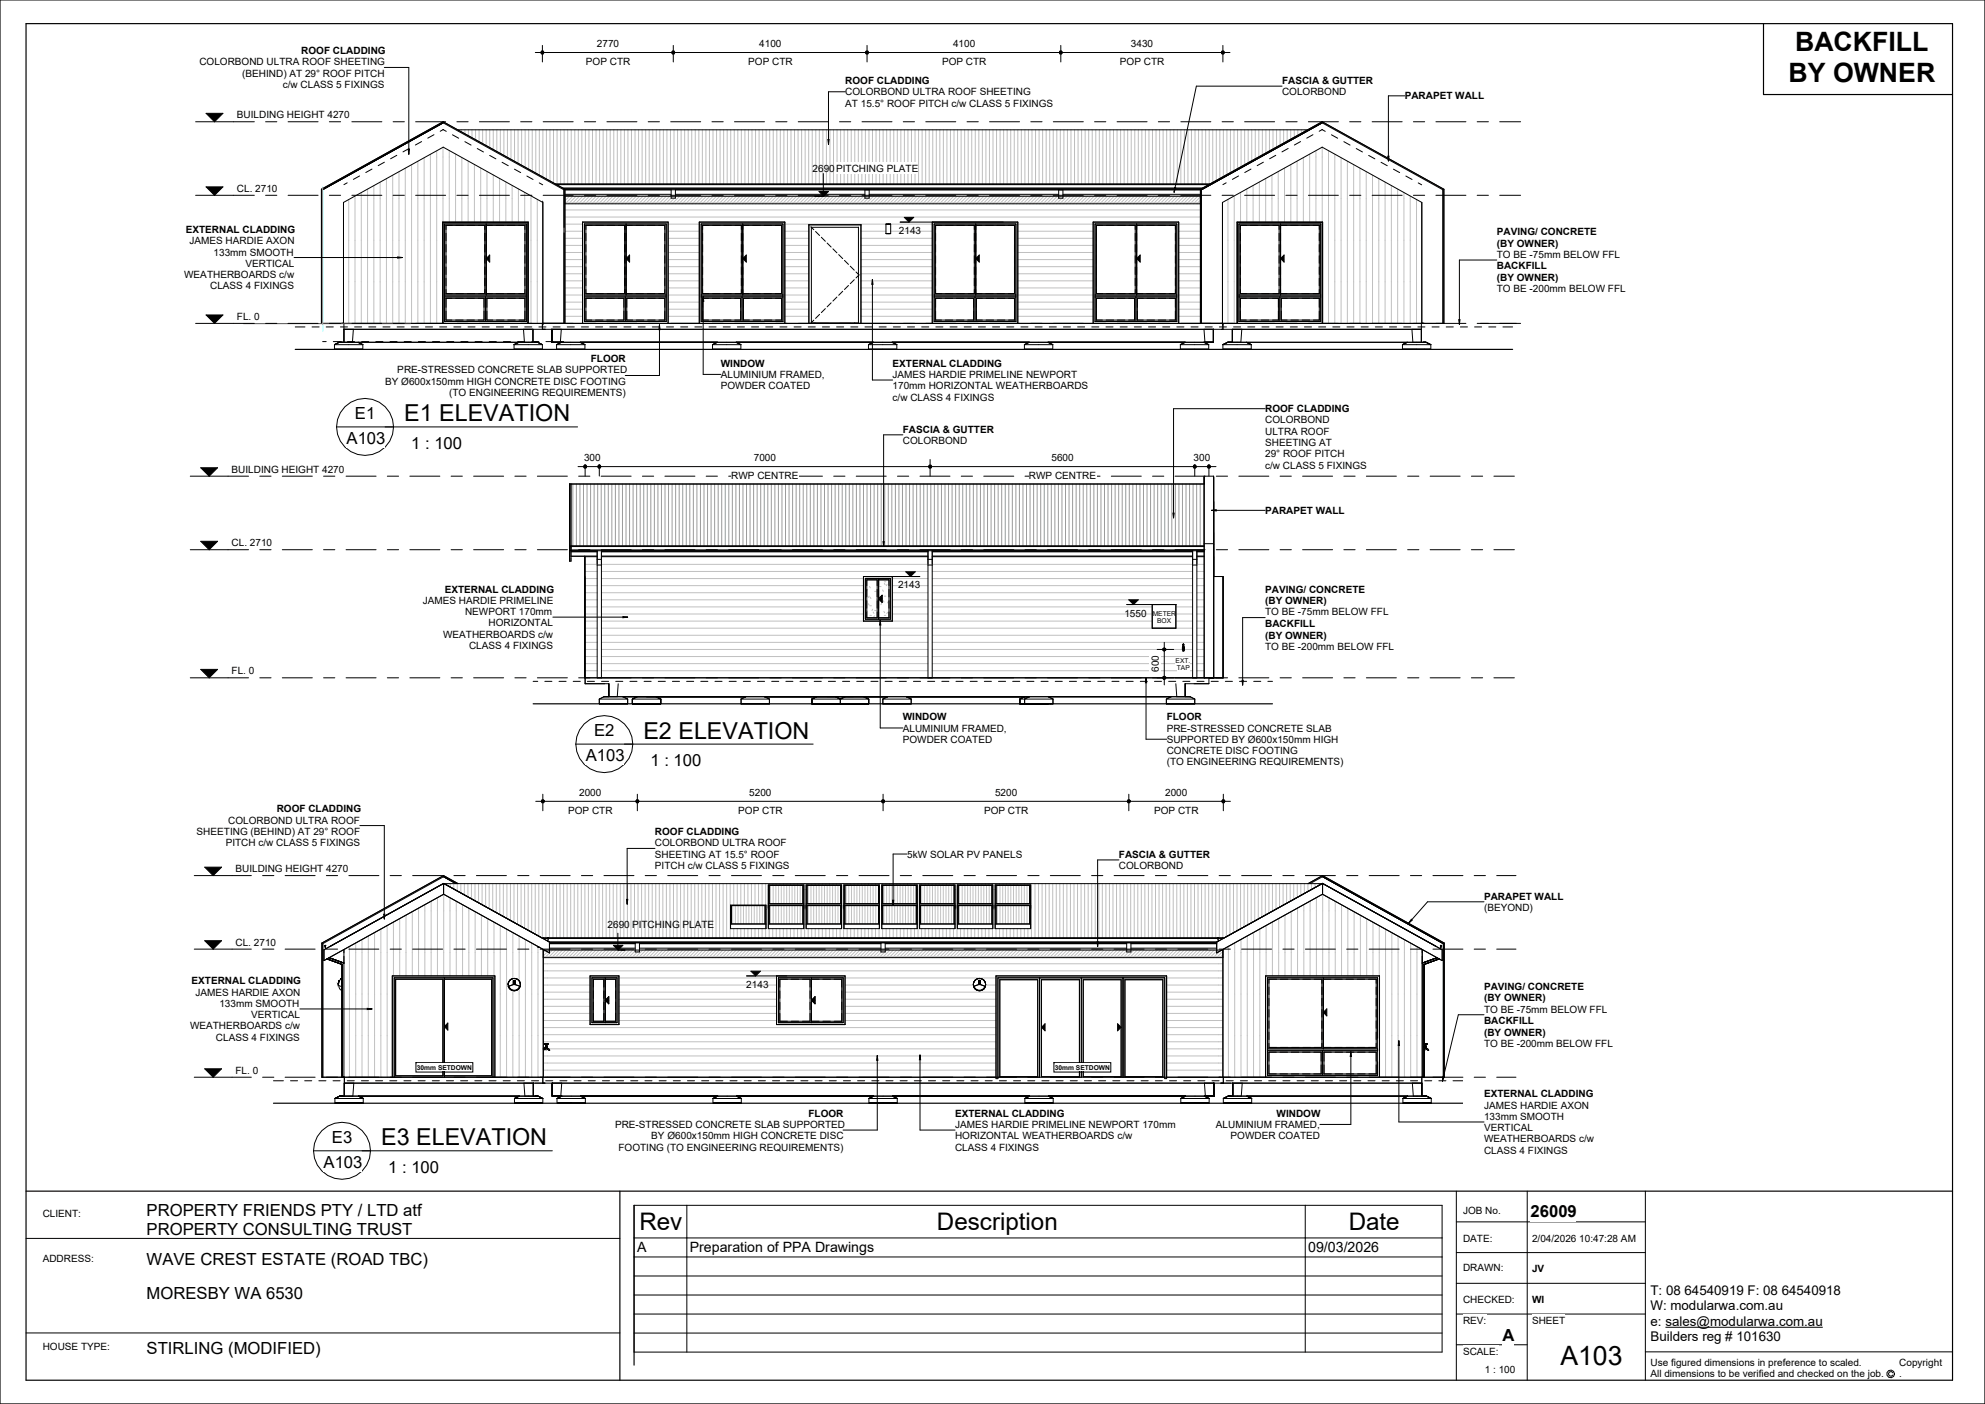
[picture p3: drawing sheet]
<svg xmlns="http://www.w3.org/2000/svg" width="420mm" height="297mm" viewBox="0 0 420 297" stroke-linecap="round" stroke-linejoin="round" font-family="sans-serif">
<defs><g id="words">
<g font-size="5.6">
<text x="379.8" y="10.9">BACKFILL</text>
<text x="378.4" y="17.3">BY OWNER</text>
<text x="330.2" y="288.8">A103</text>
</g>
<g font-size="5.1">
<text x="135.3" y="260.1">Rev</text>
<text x="198.2" y="260.1">Description</text>
<text x="285.4" y="260.1">Date</text>
</g>
<g font-size="4.9">
<text x="85.5" y="89.1">E1 ELEVATION</text>
<text x="136.1" y="156.2">E2 ELEVATION</text>
<text x="80.6" y="242.3">E3 ELEVATION</text>
</g>
<g font-size="3.5">
<text x="75.1" y="88.7">E1</text>
<text x="73.3" y="94">A103</text>
<text x="87" y="95">1 : 100</text>
<text x="125.7" y="155.8">E2</text>
<text x="124" y="161.1">A103</text>
<text x="137.6" y="162.1">1 : 100</text>
<text x="70.2" y="241.8">E3</text>
<text x="68.5" y="247.1">A103</text>
<text x="82.1" y="248.1">1 : 100</text>
<text x="31" y="257.3">PROPERTY FRIENDS PTY / LTD atf</text>
<text x="323.8" y="257.5">26009</text>
<text x="31" y="261.3">PROPERTY CONSULTING TRUST</text>
<text x="31" y="267.6">WAVE CREST ESTATE (ROAD TBC)</text>
<text x="31" y="274.8">MORESBY WA 6530</text>
<text x="31" y="286.5">STIRLING (MODIFIED)</text>
<text x="317.9" y="283.8">A</text>
</g>
<g font-size="3">
<text x="134.8" y="264.8">A</text>
<text x="146" y="264.8">Preparation of PPA Drawings</text>
<text x="276.8" y="264.8">09/03/2026</text>
</g>
<g font-size="2.8">
<text x="349.2" y="274">T: 08 64540919 F: 08 64540918</text>
<text x="349.2" y="277.2">W: modularwa.com.au</text>
<text x="349.2" y="280.5">e:</text>
<text x="352.4" y="280.5">sales@modularwa.com.au</text>
<text x="349.2" y="283.7">Builders reg # 101630</text>
</g>
<g font-size="2.1">
<text x="63.8" y="11.5">ROOF CLADDING</text>
<text x="126.3" y="10">2770</text>
<text x="160.6" y="10">4100</text>
<text x="201.6" y="10">4100</text>
<text x="239.3" y="10">3430</text>
<text x="42.2" y="13.8">COLORBOND ULTRA ROOF SHEETING</text>
<text x="51.3" y="16.2">(BEHIND) AT 29° ROOF PITCH</text>
<text x="124" y="13.7">POP CTR</text>
<text x="158.3" y="13.7">POP CTR</text>
<text x="178.8" y="17.8">ROOF CLADDING</text>
<text x="199.3" y="13.7">POP CTR</text>
<text x="237" y="13.7">POP CTR</text>
<text x="271.3" y="17.8">FASCIA &amp; GUTTER</text>
<text x="59.9" y="18.6">c/w CLASS 5 FIXINGS</text>
<text x="178.8" y="20.2">COLORBOND ULTRA ROOF SHEETING</text>
<text x="178.8" y="22.6">AT 15.5° ROOF PITCH c/w CLASS 5 FIXINGS</text>
<text x="271.3" y="20.2">COLORBOND</text>
<text x="297.2" y="21">PARAPET WALL</text>
<text x="50.1" y="25">BUILDING HEIGHT 4270</text>
<text x="50.1" y="40.6">CL. 2710</text>
<text x="171.9" y="36.4">2690</text>
<text x="176.9" y="36.3">PITCHING PLATE</text>
<text x="39.3" y="49.3">EXTERNAL CLADDING</text>
<text x="40.1" y="51.7">JAMES HARDIE AXON</text>
<text x="190.2" y="49.6">2143</text>
<text x="316.7" y="49.7">PAVING/ CONCRETE</text>
<text x="316.7" y="52.2">(BY OWNER)</text>
<text x="39" y="58.8">WEATHERBOARDS c/w</text>
<text x="45.2" y="54">133mm SMOOTH</text>
<text x="51.9" y="56.4">VERTICAL</text>
<text x="316.7" y="54.5">TO BE -75mm BELOW FFL</text>
<text x="316.7" y="57">BACKFILL</text>
<text x="316.7" y="59.4">(BY OWNER)</text>
<text x="44.5" y="61.2">CLASS 4 FIXINGS</text>
<text x="316.7" y="61.8">TO BE -200mm BELOW FFL</text>
<text x="50.1" y="67.7">FL. 0</text>
<text x="125" y="76.6">FLOOR</text>
<text x="152.5" y="77.6">WINDOW</text>
<text x="188.9" y="77.6">EXTERNAL CLADDING</text>
<text x="81.5" y="81.4">BY Ø600x150mm HIGH CONCRETE DISC FOOTING</text>
<text x="84.1" y="79">PRE-STRESSED CONCRETE SLAB SUPPORTED</text>
<text x="95" y="83.8">(TO ENGINEERING REQUIREMENTS)</text>
<text x="152.5" y="80">ALUMINIUM FRAMED,</text>
<text x="152.5" y="82.3">POWDER COATED</text>
<text x="188.9" y="80">JAMES HARDIE PRIMELINE NEWPORT</text>
<text x="188.9" y="82.3">170mm HORIZONTAL WEATHERBOARDS</text>
<text x="188.9" y="84.7">c/w CLASS 4 FIXINGS</text>
<text x="267.7" y="87.2">ROOF CLADDING</text>
<text x="267.7" y="89.6">COLORBOND</text>
<text x="191" y="91.6">FASCIA &amp; GUTTER</text>
<text x="191" y="93.9">COLORBOND</text>
<text x="267.7" y="92">ULTRA ROOF</text>
<text x="267.7" y="94.3">SHEETING AT</text>
<text x="49" y="100">BUILDING HEIGHT 4270</text>
<text x="123.6" y="97.6">300</text>
<text x="154.7" y="101.3">RWP CENTRE</text>
<text x="159.5" y="97.6">7000</text>
<text x="217.7" y="101.3">RWP CENTRE</text>
<text x="222.5" y="97.6">5600</text>
<text x="252.6" y="97.6">300</text>
<text x="267.7" y="96.7">29° ROOF PITCH</text>
<text x="267.7" y="99.1">c/w CLASS 5 FIXINGS</text>
<text x="267.7" y="108.7">PARAPET WALL</text>
<text x="49" y="115.5">CL. 2710</text>
<text x="94.1" y="125.4">EXTERNAL CLADDING</text>
<text x="190" y="124.3">2143</text>
<text x="267.7" y="125.4">PAVING/ CONCRETE</text>
<text x="89.5" y="127.7">JAMES HARDIE PRIMELINE</text>
<text x="98.4" y="130.1">NEWPORT 170mm</text>
<text x="237.9" y="130.5">1550</text>
<text x="267.7" y="127.8">(BY OWNER)</text>
<text x="267.7" y="130.2">TO BE -75mm BELOW FFL</text>
<text x="93.8" y="134.9">WEATHERBOARDS c/w</text>
<text x="99.3" y="137.3">CLASS 4 FIXINGS</text>
<text x="103.4" y="132.5">HORIZONTAL</text>
<text x="267.7" y="132.6">BACKFILL</text>
<text x="267.7" y="135.1">(BY OWNER)</text>
<text x="267.7" y="137.5">TO BE -200mm BELOW FFL</text>
<text x="49" y="142.6">FL. 0</text>
<text x="245.2" y="142.1" transform="rotate(-90 245.2 142.1)">600</text>
<text x="191" y="152.4">WINDOW</text>
<text x="191" y="154.8">ALUMINIUM FRAMED,</text>
<text x="246.9" y="152.4">FLOOR</text>
<text x="246.9" y="154.8">PRE-STRESSED CONCRETE SLAB</text>
<text x="191" y="157.1">POWDER COATED</text>
<text x="246.9" y="157.1">SUPPORTED BY Ø600x150mm HIGH</text>
<text x="246.9" y="159.5">CONCRETE DISC FOOTING</text>
<text x="246.9" y="161.9">(TO ENGINEERING REQUIREMENTS)</text>
<text x="58.5" y="171.8">ROOF CLADDING</text>
<text x="120.2" y="172.1">POP CTR</text>
<text x="122.5" y="168.4">2000</text>
<text x="156.2" y="172.1">POP CTR</text>
<text x="158.5" y="168.4">5200</text>
<text x="208.2" y="172.1">POP CTR</text>
<text x="210.5" y="168.4">5200</text>
<text x="244.2" y="172.1">POP CTR</text>
<text x="246.5" y="168.4">2000</text>
<text x="41.6" y="176.6">SHEETING (BEHIND) AT 29° ROOF</text>
<text x="47.8" y="179">PITCH c/w CLASS 5 FIXINGS</text>
<text x="48.3" y="174.2">COLORBOND ULTRA ROOF</text>
<text x="138.6" y="176.7">ROOF CLADDING</text>
<text x="138.6" y="179">COLORBOND ULTRA ROOF</text>
<text x="49.8" y="184.5">BUILDING HEIGHT 4270</text>
<text x="138.6" y="181.4">SHEETING AT 15.5° ROOF</text>
<text x="138.6" y="183.8">PITCH c/w CLASS 5 FIXINGS</text>
<text x="192" y="181.4">5kW SOLAR PV PANELS</text>
<text x="236.8" y="181.5">FASCIA &amp; GUTTER</text>
<text x="236.8" y="183.9">COLORBOND</text>
<text x="314" y="190.3">PARAPET WALL</text>
<text x="128.6" y="196.3">2690</text>
<text x="133.7" y="196.3">PITCHING PLATE</text>
<text x="314" y="192.7">(BEYOND)</text>
<text x="49.8" y="200">CL. 2710</text>
<text x="40.5" y="208.2">EXTERNAL CLADDING</text>
<text x="157.9" y="208.9">2143</text>
<text x="314" y="209.4">PAVING/ CONCRETE</text>
<text x="41.3" y="210.6">JAMES HARDIE AXON</text>
<text x="46.4" y="213">133mm SMOOTH</text>
<text x="53.2" y="215.4">VERTICAL</text>
<text x="314" y="211.8">(BY OWNER)</text>
<text x="314" y="214.2">TO BE -75mm BELOW FFL</text>
<text x="40.2" y="217.8">WEATHERBOARDS c/w</text>
<text x="45.7" y="220.1">CLASS 4 FIXINGS</text>
<text x="314" y="216.6">BACKFILL</text>
<text x="314" y="219.1">(BY OWNER)</text>
<text x="314" y="221.5">TO BE -200mm BELOW FFL</text>
<text x="49.8" y="227.1">FL. 0</text>
<text x="314" y="232.2">EXTERNAL CLADDING</text>
<text x="130.1" y="238.6">PRE-STRESSED CONCRETE SLAB SUPPORTED</text>
<text x="171.1" y="236.2">FLOOR</text>
<text x="202.1" y="236.2">EXTERNAL CLADDING</text>
<text x="202.1" y="238.6">JAMES HARDIE PRIMELINE NEWPORT 170mm</text>
<text x="257.3" y="238.6">ALUMINIUM FRAMED,</text>
<text x="270.1" y="236.2">WINDOW</text>
<text x="314" y="234.5">JAMES HARDIE AXON</text>
<text x="314" y="236.9">133mm SMOOTH</text>
<text x="314" y="239.3">VERTICAL</text>
<text x="130.9" y="243.4">FOOTING (TO ENGINEERING REQUIREMENTS)</text>
<text x="137.8" y="241">BY Ø600x150mm HIGH CONCRETE DISC</text>
<text x="202.1" y="241">HORIZONTAL WEATHERBOARDS c/w</text>
<text x="202.1" y="243.4">CLASS 4 FIXINGS</text>
<text x="260.4" y="241">POWDER COATED</text>
<text x="314" y="241.7">WEATHERBOARDS c/w</text>
<text x="314" y="244.1">CLASS 4 FIXINGS</text>
<text x="9" y="257.4">CLIENT:</text>
<text x="309.6" y="256.8">JOB No.</text>
<text x="309.6" y="262.7">DATE:</text>
<text x="324.2" y="262.6">2/04/2026 10:47:28 AM</text>
<text x="9" y="267">ADDRESS:</text>
<text x="309.6" y="269">DRAWN:</text>
<text x="324.2" y="269.1">JV</text>
<text x="309.6" y="275.7">CHECKED:</text>
<text x="324.2" y="275.6">WI</text>
<text x="309.6" y="280.1">REV:</text>
<text x="324.2" y="280.1">SHEET</text>
<text x="9" y="285.6">HOUSE TYPE:</text>
<text x="309.6" y="286.6">SCALE:</text>
<text x="314.2" y="290.5">1 : 100</text>
<text x="349.2" y="288.9">Use figured dimensions in preference to scaled.</text>
<text x="349.2" y="291.3">All dimensions to be verified and checked on the job.</text>
<text x="401.9" y="288.9">Copyright</text>
<text x="401.9" y="291.3">.</text>
</g>
<g font-size="1.4">
<text x="243.9" y="130.3">METER</text>
<text x="244.8" y="131.9">BOX</text>
<text x="248.8" y="140.2">EXT.</text>
<text x="249" y="141.8">TAP</text>
<text x="88.2" y="226.3">30mm SETDOWN</text>
<text x="223.2" y="226.3">30mm SETDOWN</text>
</g>
</g></defs>
<path d="M270.9 54.7l.8-.7v1.4z" fill="#000"/>
<path d="M119.5 41.1v27.3h3.8v-21.4h18.1v21.4h6.6v-21.4h18.1v21.4h5l.1-20.8h11v20.8h15.1v-21.4h18.1v21.4h15.9v-21.4h18.1v21.4h4.6v-27.3h-29.1v.8h-.9v-.8h-40.1v.8h-.9v-.8h-40.1v.8h-.9v-.8zM187.5 47.4h1l-.1 2h-.9z" fill="#fff"/>
<path d="M133.2 53.9v1.5l-.7-.7zM157.2 54.7l.7-.8v1.5zM207.2 53.9v1.5l-.7-.7zM241.3 53.9v1.5l-.8-.7z" fill="#000"/>
<g fill="#fff">
<path d="M113.8 42.2l1.1 .6v25.6h-1.1z"/>
<path d="M72.7 42.8l21.1-11.7 20 11.1v26.2h-2v-21.4h-18.1v21.4h-21z"/>
</g>
<path d="M102.9 54.7l.7-.7v1.4z" fill="#000"/>
<g fill="none" stroke="#bebebe" stroke-width=".21">
<path d="M97.6 27.5v.4M98.4 27.5v.8M99.1 27.5v1.2M99.9 27.5v1.6M100.6 27.5v2.1M101.4 27.5v2.5M102.1 27.5v2.9M102.9 27.5v3.3M103.6 27.5v3.7M104.4 27.5v4.1M105.1 27.5v4.5M105.9 27.5v5"/>
<path d="M106.6 27.5v5.4M107.4 27.5v5.8M108.1 27.5v6.2M108.9 27.5v6.6M109.6 27.5v7M110.4 27.5v7.5M111.1 27.5v7.9M111.9 27.5v8.3M112.6 27.5v8.7M113.4 27.5v9.1M114.1 27.5v9.5M114.9 27.5v10"/>
<path d="M115.6 27.5v10.4M116.4 27.5v10.8M117.1 27.5v11.2M117.9 27.5v11.4M118.6 27.5v11.4M119.4 27.5v11.4M120.1 27.5v11.4M120.9 27.5v11.4M121.6 27.5v11.4M122.4 27.5v11.4M123.1 27.5v11.4M123.9 27.5v11.4"/>
<path d="M124.6 27.5v11.4M125.4 27.5v11.4M126.1 27.5v11.4M126.9 27.5v11.4M127.6 27.5v11.4M128.4 27.5v11.4M129.1 27.5v11.4M129.9 27.5v11.4M130.6 27.5v11.4M131.4 27.5v11.4M132.1 27.5v11.4M132.9 27.5v11.4"/>
<path d="M133.6 27.5v11.4M134.4 27.5v11.4M135.1 27.5v11.4M135.9 27.5v11.4M136.6 27.5v11.4M137.4 27.5v11.4M138.1 27.5v11.4M138.9 27.5v11.4M139.6 27.5v11.4M140.4 27.5v11.4M141.1 27.5v11.4M141.9 27.5v11.4"/>
<path d="M142.6 27.5v11.4M143.4 27.5v11.4M144.1 27.5v11.4M144.9 27.5v11.4M145.6 27.5v11.4M146.4 27.5v11.4M147.1 27.5v11.4M147.9 27.5v11.4M148.6 27.5v11.4M149.4 27.5v11.4M150.1 27.5v11.4M150.9 27.5v11.4"/>
<path d="M151.6 27.5v11.4M152.4 27.5v11.4M153.1 27.5v11.4M153.9 27.5v11.4M154.6 27.5v11.4M155.4 27.5v11.4M156.1 27.5v11.4M156.9 27.5v11.4M157.6 27.5v11.4M158.4 27.5v11.4M159.1 27.5v11.4M159.9 27.5v11.4"/>
<path d="M160.6 27.5v11.4M161.4 27.5v11.4M162.1 27.5v11.4M162.9 27.5v11.4M163.6 27.5v11.4M164.4 27.5v11.4M165.1 27.5v11.4M165.9 27.5v11.4M166.6 27.5v11.4M167.4 27.5v11.4M168.1 27.5v11.4M168.9 27.5v11.4"/>
<path d="M169.6 27.5v11.4M170.4 27.5v11.4M171.1 27.5v11.4M171.9 27.5v11.4M172.6 27.5v11.4M173.4 27.5v11.4M174.1 27.5v11.4M174.9 27.5v11.4M175.6 27.5v11.4M176.4 27.5v11.4M177.1 27.5v11.4M177.9 27.5v11.4"/>
<path d="M178.6 27.5v11.4M179.4 27.5v11.4M180.1 27.5v11.4M180.9 27.5v11.4M181.6 27.5v11.4M182.4 27.5v11.4M183.1 27.5v11.4M183.9 27.5v11.4M184.6 27.5v11.4M185.4 27.5v11.4M186.1 27.5v11.4M186.9 27.5v11.4"/>
<path d="M187.6 27.5v11.4M188.4 27.5v11.4M189.1 27.5v11.4M189.9 27.5v11.4M190.6 27.5v11.4M191.4 27.5v11.4M192.1 27.5v11.4M192.9 27.5v11.4M193.6 27.5v11.4M194.4 27.5v11.4M195.1 27.5v11.4M195.9 27.5v11.4"/>
<path d="M196.6 27.5v11.4M197.4 27.5v11.4M198.1 27.5v11.4M198.9 27.5v11.4M199.6 27.5v11.4M200.4 27.5v11.4M201.1 27.5v11.4M201.9 27.5v11.4M202.6 27.5v11.4M203.4 27.5v11.4M204.1 27.5v11.4M204.9 27.5v11.4"/>
<path d="M205.6 27.5v11.4M206.4 27.5v11.4M207.1 27.5v11.4M207.9 27.5v11.4M208.6 27.5v11.4M209.4 27.5v11.4M210.1 27.5v11.4M210.9 27.5v11.4M211.6 27.5v11.4M212.4 27.5v11.4M213.1 27.5v11.4M213.9 27.5v11.4"/>
<path d="M214.6 27.5v11.4M215.4 27.5v11.4M216.1 27.5v11.4M216.9 27.5v11.4M217.6 27.5v11.4M218.4 27.5v11.4M219.1 27.5v11.4M219.9 27.5v11.4M220.6 27.5v11.4M221.4 27.5v11.4M222.1 27.5v11.4M222.9 27.5v11.4"/>
<path d="M223.6 27.5v11.4M224.4 27.5v11.4M225.1 27.5v11.4M225.9 27.5v11.4M226.6 27.5v11.4M227.4 27.5v11.4M228.1 27.5v11.4M228.9 27.5v11.4M229.6 27.5v11.4M230.4 27.5v11.4M231.1 27.5v11.4M231.9 27.5v11.4"/>
<path d="M232.6 27.5v11.4M233.4 27.5v11.4M234.1 27.5v11.4M234.9 27.5v11.4M235.6 27.5v11.4M236.4 27.5v11.4M237.1 27.5v11.4M237.9 27.5v11.4M238.6 27.5v11.4M239.4 27.5v11.4M240.1 27.5v11.4M240.9 27.5v11.4"/>
<path d="M241.6 27.5v11.4M242.4 27.5v11.4M243.1 27.5v11.4M243.9 27.5v11.4M244.6 27.5v11.4M245.4 27.5v11.4M246.1 27.5v11.4M246.9 27.5v11.4M247.6 27.5v11.4M248.4 27.5v11.4M249.1 27.5v11.4M249.9 27.5v11.4"/>
<path d="M250.6 27.5v11.4M251.4 27.5v11.4M252.1 27.5v11.4M252.9 27.5v11.4M253.6 27.5v11.4M254.4 27.5v11.4M255.1 27.5v11.4M255.9 27.5v11.4M256.6 27.5v11.1M257.4 27.5v10.7M258.1 27.5v10.3M258.9 27.5v9.8"/>
<path d="M259.6 27.5v9.4M260.4 27.5v9M261.1 27.5v8.6M261.9 27.5v8.2M262.6 27.5v7.8M263.4 27.5v7.3M264.1 27.5v6.9M264.9 27.5v6.5M265.6 27.5v6.1M266.4 27.5v5.7M267.1 27.5v5.3M267.9 27.5v4.9"/>
<path d="M268.6 27.5v4.4M269.3 27.5v4M270.1 27.5v3.6M270.8 27.5v3.2M271.6 27.5v2.8M272.3 27.5v2.4M273.1 27.5v1.9M273.8 27.5v1.5M274.6 27.5v1.1M275.3 27.5v.7M276.1 27.5v.3"/>
</g>
<g fill="none" stroke="#c0c0c0" stroke-width=".21">
<path d="M79.1 39.3v29.1M80.4 38.5v29.9M81.8 37.8v30.6M83.1 37.1v31.3M84.4 36.3v32.1M85.8 35.6v32.8M87.1 34.8v33.6M88.4 34.1v34.3M89.7 33.4v35M91.1 32.6v35.8M92.4 31.9v36.5M93.7 31.2v15.8"/>
<path d="M95.1 31.8v15.2M96.4 32.6v14.4M97.7 33.3v13.7M99.1 34.1v12.9M100.4 34.8v12.2M101.7 35.5v11.5M103 36.3v10.7M104.4 37v10M105.7 37.7v9.3M107 38.5v8.5M108.4 39.2v7.8M109.7 40v7"/>
<path d="M263.8 40v7M265.1 39.2v7.8M266.5 38.5v8.5M267.8 37.8v9.2M269.1 37v10M270.5 36.3v10.7M271.8 35.6v11.4M273.1 34.8v12.2M274.4 34.1v12.9M275.8 33.3v13.7M277.1 32.6v14.4M278.4 31.9v15.1"/>
<path d="M279.8 31.1v15.9M281.1 31.9v36.5M282.4 32.6v35.8M283.8 33.3v35.1M285.1 34.1v34.3M286.4 34.8v33.6M287.7 35.6v32.8M289.1 36.3v32.1M290.4 37v31.4M291.7 37.8v30.6M293.1 38.5v29.9M294.4 39.3v29.1"/>
<path d="M295.7 40v28.4M73.8 42.2v26.2M75.1 41.5v26.9M76.4 40.7v27.7M77.8 40v28.4M111 40.7v6.3M112.3 41.4v27M113.7 42.2v26.2M119.5 41.4h22.5M119.5 42.9h134.5M119.5 44.4h134.5M119.5 45.9h134.5"/>
<path d="M119.5 47.4h3.8M119.5 48.9h3.8M119.5 50.4h3.8M119.5 51.9h3.8M119.5 53.4h3.8M119.5 54.9h3.8M119.5 56.4h3.8M119.5 57.9h3.8M119.5 59.4h3.8M119.8 41.5l-.3 .3M120.5 41.5l-1 1M121.2 41.5l-1.6 1.6"/>
<path d="M121.9 41.5l-1.6 1.6M122.6 41.5l-1.6 1.6M123.3 41.5l-1.6 1.6M124 41.5l-1.6 1.6M124.7 41.5l-1.6 1.6M125.4 41.5l-1.6 1.6M126.1 41.5l-1.6 1.6M126.8 41.5l-1.6 1.6M127.6 41.5l-1.6 1.6M128.3 41.5l-1.6 1.6M129 41.5l-1.6 1.6M129.7 41.5l-1.6 1.6"/>
<path d="M130.4 41.5l-1.6 1.6M131.1 41.5l-1.6 1.6M131.8 41.5l-1.6 1.6M132.5 41.5l-1.6 1.6M133.2 41.5l-1.6 1.6M133.9 41.5l-1.6 1.6M134.6 41.5l-1.6 1.6M135.3 41.5l-1.6 1.6M136 41.5l-1.6 1.6M136.7 41.5l-1.6 1.6M137.5 41.5l-1.6 1.6M138.2 41.5l-1.6 1.6"/>
<path d="M138.9 41.5l-1.6 1.6M139.6 41.5l-1.6 1.6M140.3 41.5l-1.6 1.6M141 41.5l-1.6 1.6M141.4 47.4h6.6M141.4 48.9h6.6M141.4 50.4h6.6M141.4 51.9h6.6M141.4 53.4h6.6M141.4 54.9h6.6M141.4 56.4h6.6M141.4 57.9h6.6"/>
<path d="M141.4 59.4h6.6M141.7 41.5l-1.6 1.6M142.4 41.5l-1.6 1.6M142.9 41.4h40.1M143.1 41.5l-1.6 1.6M143.8 41.5l-1.6 1.6M144.5 41.5l-1.6 1.6M145.2 41.5l-1.6 1.6M145.9 41.5l-1.6 1.6M146.6 41.5l-1.6 1.6M147.4 41.5l-1.6 1.6M148.1 41.5l-1.6 1.6"/>
<path d="M148.8 41.5l-1.6 1.6M149.5 41.5l-1.6 1.6M150.2 41.5l-1.6 1.6M150.9 41.5l-1.6 1.6M151.6 41.5l-1.6 1.6M152.3 41.5l-1.6 1.6M153 41.5l-1.6 1.6M153.7 41.5l-1.6 1.6M154.4 41.5l-1.6 1.6M155.1 41.5l-1.6 1.6M155.8 41.5l-1.6 1.6M156.5 41.5l-1.6 1.6"/>
<path d="M157.3 41.5l-1.6 1.6M158 41.5l-1.6 1.6M158.7 41.5l-1.6 1.6M159.4 41.5l-1.6 1.6M160.1 41.5l-1.6 1.6M160.8 41.5l-1.6 1.6M161.5 41.5l-1.6 1.6M162.2 41.5l-1.6 1.6M162.9 41.5l-1.6 1.6M163.6 41.5l-1.6 1.6M164.3 41.5l-1.6 1.6M165 41.5l-1.6 1.6"/>
<path d="M165.7 41.5l-1.6 1.6M166.1 47.4h31.2M166.1 48.9h5.1M166.1 50.4h5.1M166.1 51.9h5.1M166.1 53.4h5.1M166.1 54.9h5.1M166.1 56.4h5.1M166.1 57.9h5.1M166.1 59.4h5.1M166.4 41.5l-1.6 1.6M167.1 41.5l-1.5 1.6"/>
<path d="M167.9 41.5l-1.6 1.6M168.6 41.5l-1.6 1.6M169.3 41.5l-1.6 1.6M170 41.5l-1.6 1.6M170.7 41.5l-1.6 1.6M171.4 41.5l-1.6 1.6M172.1 41.5l-1.6 1.6M172.8 41.5l-1.6 1.6M173.5 41.5l-1.6 1.6M174.2 41.5l-1.6 1.6M174.9 41.5l-1.6 1.6M175.6 41.5l-1.6 1.6"/>
<path d="M176.3 41.5l-1.6 1.6M177 41.5l-1.6 1.6M177.8 41.5l-1.6 1.6M178.5 41.5l-1.6 1.6M179.2 41.5l-1.6 1.6M179.9 41.5l-1.6 1.6M180.6 41.5l-1.6 1.6M181.3 41.5l-1.6 1.6M182 41.5l-1.6 1.6M182.1 51.9h15.2M182.1 53.4h15.2M182.1 54.9h15.2"/>
<path d="M182.1 56.4h15.2M182.1 57.9h15.2M182.1 59.4h15.2M182.2 50.4h15.1M182.2 48.9h5.3M182.7 41.5l-1.6 1.6M183.4 41.5l-1.6 1.6M183.9 41.4h40.1M184.1 41.5l-1.6 1.6M184.8 41.5l-1.6 1.6M185.5 41.5l-1.6 1.6M186.2 41.5l-1.6 1.6"/>
<path d="M186.9 41.5l-1.6 1.6M187.7 41.5l-1.6 1.6M188.4 41.5l-1.6 1.6M188.5 48.9h8.8M189.1 41.5l-1.6 1.6M189.8 41.5l-1.6 1.6M190.5 41.5l-1.6 1.6M191.2 41.5l-1.6 1.6M191.9 41.5l-1.6 1.6M192.6 41.5l-1.6 1.6M193.3 41.5l-1.6 1.6M194 41.5l-1.6 1.6"/>
<path d="M194.7 41.5l-1.6 1.6M195.4 41.5l-1.6 1.6M196.1 41.5l-1.6 1.6M196.8 41.5l-1.6 1.6M197.6 41.5l-1.6 1.6M198.3 41.5l-1.6 1.6M199 41.5l-1.6 1.6M199.7 41.5l-1.6 1.6M200.4 41.5l-1.6 1.6M201.1 41.5l-1.6 1.6M201.8 41.5l-1.6 1.6M202.5 41.5l-1.6 1.6"/>
<path d="M203.2 41.5l-1.6 1.6M203.9 41.5l-1.6 1.6M204.6 41.5l-1.6 1.6M205.3 41.5l-1.6 1.6M206 41.5l-1.6 1.6M206.7 41.5l-1.6 1.6M207.5 41.5l-1.6 1.6M208.2 41.5l-1.6 1.6M208.9 41.5l-1.6 1.6M209.6 41.5l-1.6 1.6M210.3 41.5l-1.6 1.6M211 41.5l-1.6 1.6"/>
<path d="M211.7 41.5l-1.6 1.6M212.4 41.5l-1.6 1.6M213.1 41.5l-1.6 1.6M213.8 41.5l-1.6 1.6M214.5 41.5l-1.6 1.6M215.2 41.5l-1.6 1.6M215.4 47.4h15.9M215.4 48.9h15.9M215.4 50.4h15.9M215.4 51.9h15.9M215.4 53.4h15.9M215.4 54.9h15.9"/>
<path d="M215.4 56.4h15.9M215.4 57.9h15.9M215.4 59.4h15.9M215.9 41.5l-1.6 1.6M216.6 41.5l-1.6 1.6M217.3 41.5l-1.6 1.6M218.1 41.5l-1.6 1.6M218.8 41.5l-1.6 1.6M219.5 41.5l-1.6 1.6M220.2 41.5l-1.6 1.6M220.9 41.5l-1.6 1.6M221.6 41.5l-1.6 1.6"/>
<path d="M222.3 41.5l-1.6 1.6M223 41.5l-1.6 1.6M223.7 41.5l-1.6 1.6M224.4 41.5l-1.6 1.6M224.9 41.4h29.1M225.1 41.5l-1.6 1.6M225.8 41.5l-1.6 1.6M226.5 41.5l-1.6 1.6M227.2 41.5l-1.6 1.6M228 41.5l-1.6 1.6M228.7 41.5l-1.6 1.6M229.4 41.5l-1.6 1.6"/>
<path d="M230.1 41.5l-1.6 1.6M230.8 41.5l-1.6 1.6M231.5 41.5l-1.6 1.6M232.2 41.5l-1.6 1.6M232.9 41.5l-1.6 1.6M233.6 41.5l-1.6 1.6M234.3 41.5l-1.6 1.6M235 41.5l-1.6 1.6M235.7 41.5l-1.6 1.6M236.4 41.5l-1.6 1.6M237.1 41.5l-1.6 1.6M237.9 41.5l-1.6 1.6"/>
<path d="M238.6 41.5l-1.6 1.6M239.3 41.5l-1.6 1.6M240 41.5l-1.6 1.6M240.7 41.5l-1.6 1.6M241.4 41.5l-1.6 1.6M242.1 41.5l-1.6 1.6M242.8 41.5l-1.6 1.6M243.5 41.5l-1.6 1.6M244.2 41.5l-1.6 1.6M244.9 41.5l-1.6 1.6M245.6 41.5l-1.6 1.6M246.3 41.5l-1.6 1.6"/>
<path d="M247 41.5l-1.6 1.6M247.8 41.5l-1.6 1.6M248.5 41.5l-1.6 1.6M249.2 41.5l-1.6 1.6M249.4 47.4h4.6M249.4 48.9h4.6M249.4 50.4h4.6M249.4 51.9h4.6M249.4 53.4h4.6M249.4 54.9h4.6M249.4 56.4h4.6M249.4 57.9h4.6"/>
<path d="M249.4 59.4h4.6M249.9 41.5l-1.6 1.6M250.6 41.5l-1.6 1.6M251.3 41.5l-1.6 1.6M252 41.5l-1.6 1.6M252.7 41.5l-1.6 1.6M253.4 41.5l-1.6 1.6M254 41.6l-1.5 1.5M254 42.3l-.8 .8M254 43l-.1 .1M259.8 42.2v26.2M261.1 41.4v27"/>
<path d="M262.5 40.7v6.3M297.1 40.7v27.7M298.4 41.5v26.9M299.7 42.2v26.2M73.8 68.4h.1M75.1 68.4h.1M76.4 68.4h.1M77.8 68.4h.1M79.1 68.4h.1M80.4 68.4h.1M81.8 68.4h.1M83.1 68.4h.1"/>
<path d="M84.4 68.4h.1M85.8 68.4h.1M87.1 68.4h.1M88.4 68.4h.1M89.7 68.4h.1M91.1 68.4h.1M92.4 68.4h.1M112.3 68.4h.1M113.7 68.4h.1M119.5 60.9h3.8M119.5 62.4h3.8M119.5 63.9h3.8"/>
<path d="M119.5 65.4h3.8M119.5 66.9h3.8M141.4 60.9h6.6M141.4 62.4h6.6M141.4 63.9h6.6M141.4 65.4h6.6M141.4 66.9h6.6M166.1 60.9h5.1M166.1 62.4h5.1M166.1 63.9h5.1M166.1 65.4h5.1M166.1 66.9h5.1"/>
<path d="M182.1 60.9h15.2M182.1 62.4h15.2M182.1 63.9h15.2M182.2 65.4h15.1M182.2 66.9h15.1M215.4 60.9h15.9M215.4 62.4h15.9M215.4 63.9h15.9M215.4 65.4h15.9M215.4 66.9h15.9M249.4 60.9h4.6M249.4 62.4h4.6"/>
<path d="M249.4 63.9h4.6M249.4 65.4h4.6M249.4 66.9h4.6"/>
</g>
<g fill="none" stroke="#000" stroke-width=".21">
<path d="M73.5 38.7l-.7 .4M76.1 37.2l-1.3 .7M78.7 35.8l-1.3 .7M81.3 34.3l-1.3 .7M84 32.9l-1.4 .7M86.6 31.4l-1.3 .7M89.2 30l-1.3 .7M91.8 28.5l-1.3 .7M93.7 27.4l.7 .4M93.8 27.4l-.7 .4M95.7 28.5l1.3 .7M96.8 27.5h179.9"/>
<path d="M98.4 30l1.3 .7M101 31.4l1.3 .7M103.6 32.9l1.3 .7M106.2 34.3l1.3 .8M108.9 35.8l1.3 .7M111.5 37.2l1.3 .8M114.1 38.7l.7 .4M117.5 38.9h138.5M117.8 39.1h138M119 39.8h135.5M119.4 39.9h134.8M174.2 36.7v4.8"/>
<path d="M259.4 38.7l-.7 .4M262.1 37.2l-1.3 .7M264.7 35.8l-1.3 .7M267.3 34.3l-1.3 .7M269.9 32.9l-1.3 .7M272.6 31.4l-1.4 .7M275.2 30l-1.3 .7M277.8 28.5l-1.3 .7M279.7 27.4l.7 .4M279.8 27.4l-.7 .4M281.7 28.5l1.3 .7M284.3 30l1.4 .7"/>
<path d="M287 31.4l1.3 .7M289.6 32.9l1.3 .7M292.2 34.3l1.3 .8M294.8 35.8l1.3 .7M297.5 37.2l1.3 .8M300.1 38.7l.7 .4M94.1 47.4h17.3v20.6h-17.3zM94.4 47.7h8.2v14.4h-8.2zM102.9 47.7h8.2v14.4h-8.2M102.9 47.4v15M103.6 53.9v1.5l-.7-.7zM114.8 42.6v.1"/>
<path d="M119.5 40.1h134.5M119.5 41.1h22.5M119.5 41.5h134.5M119.5 43.1h134.5M123.7 47.4h17.3v20.6h-17.3zM124 47.7h8.2v14.4h-8.2zM132.5 47.7h8.2v14.4h-8.2M132.5 47.4v15M133.2 53.9v1.5l-.7-.7zM142 40.1v1.8h.9v-1.8M142.9 41.1h40.1M148.4 47.4h17.3v20.6h-17.3z"/>
<path d="M148.7 47.7h8.2v14.4h-8.2zM157.2 47.7h8.2v14.4h-8.2M157.2 47.4v15M157.9 53.9v1.5l-.7-.7zM171.1 47.6h.1M171.1 47.6h11.1M171.1 47.6v20.8M171.6 48l.6 .6M171.7 48.1h.1M171.7 48.1v20.3M171.7 48.1h9.9M172.6 49l.8 .8"/>
<path d="M173.8 50.2l.8 .8M175 51.4l.9 .9M176.2 52.6l.9 .9M177.5 53.9l.8 .8M178.7 55.1l.8 .8M179.9 56.3l.9 .9M180.8 59.2l-.9 .8M181.1 57.5l.7 .7-.7 .6M181.6 48.1v20.3M181.7 48.1h.1M182.2 47.6l-.1 20.8M182.2 47.6h-.1"/>
<path d="M183 40.1v1.8h.9v-1.8M183.9 41.1h40.1M187.5 47.4h.5M187.5 49.4h.5M187.5 47.4v2M188 47.4h.5v2h-.5M188 47.4h.4M188 49.4h.4M197.7 47.4h17.3v20.6h-17.3zM198 47.7h8.2v14.4h-8.2zM206.5 47.7h8.2v14.4h-8.2M206.5 47.4v15"/>
<path d="M207.2 53.9v1.5l-.7-.7zM224 40.1v1.8h.9v-1.8M224.9 41.1h29.1M231.7 47.4h17.3v20.6h-17.3zM232 47.7h8.2v14.4h-8.2zM240.5 47.7h8.2v14.4h-8.2M240.5 47.4v15M241.3 53.9v1.5l-.8-.7zM262.1 47.4h17.3v20.6h-17.3zM262.4 47.7h8.2v14.4h-8.2zM270.9 47.7h8.2v14.4h-8.2M270.9 47.4v15"/>
<path d="M271.7 53.9v1.5l-.8-.7zM62.5 69.2h2M66 69.2h1.5M68.2 68.4v-28.2l25.6-14.2 25.5 14.2v28.2M68.3 72.3h.7M69 69.2h1.5M70.5 72.3h1.5M70.8 73.9h3zM70.8 72.9h6M70.8 72.9v1M71.8 72.4h.6zM71.8 72.4l-1 .5"/>
<path d="M72 69.2h1.5M72.4 72.4h-.6h3.9l1.1 .5M72.7 68.4v-25.6l21.1-11.7 21.1 11.7-.1 25.9M72.8 69.7h227.9M72.8 68.4v4h40v-2.7M73.5 72.3h1.5M73.8 73.9h3zM74.8 69.7l-.2 2.7M75 69.2h1.5M76.5 72.3h1.5M76.8 72.9v1M78 69.2h1.5"/>
<path d="M79.5 72.3h1.5M81 69.2h1.5M82.5 72.3h1.5M84 69.2h1.5M85.5 72.3h1.5M87 69.2h1.5M88.5 72.3h1.5M90 69.2h1.5M91.5 72.3h1.5M93 69.2h1.5M93.7 68.4v-21.4h18.1v21.4M93.8 68.4v-21.3h17.9v21.3"/>
<path d="M94.1 62.8h17.3M94.1 62.4h17.3M94.4 63.1h8v4.6h-8zM94.5 72.3h1.5M96 69.2h1.5M97.5 72.3h1.5M99 69.2h1.5M100.5 72.3h1.5M102 69.2h1.5M102.7 62.8v5.2M103 63.1h8.1v4.6h-8.1zM103.5 72.3h1.5"/>
<path d="M105 69.2h1.5M106.5 72.3h1.5M108 69.2h1.5M108.8 73.9h3zM108.8 72.9h6M108.8 72.9v1M109.5 72.3h1.5M110.8 69.7l.2 2.7M111 69.2h1.5M111.8 73.9h2.5M111.8 73.9h3h-.5M112.5 72.3h1.5"/>
<path d="M113.1 72.4h.7zM113.1 72.4h.7h-4l-1 .5M113.8 72.4l1 .5M114 69.2h1.5M114.3 73.9h.5zM114.8 68.4v1.3M114.8 72.9v1M115.5 72.3h1.5M116.8 69.7v2.7h139.9v-2.7M117 69.2h1.5M117.8 72.9l1-.5h4l1 .5M117.8 72.9h6"/>
<path d="M117.8 73.9h3zM117.8 72.9v1M118.5 72.3h.8M118.8 69.7l-.2 2.7M119.5 68.4v-28.4l-25.7-14.2-25.8 14.2v28.4h237.5v-28.4l-25.8-14.2-25.7 14.2v28.4M120 69.2h1.5M120.8 73.9h3zM123 69.2h1.5M123.3 68.4v-21.4h18.1v21.4M123.7 62.8h17.3M123.7 62.4h17.3M123.8 72.9v1"/>
<path d="M124 63.1h8v4.6h-8zM126 69.2h1.5M129 69.2h1.5M132 69.2h1.5M132.3 62.8v5.2M132.6 63.1h8.1v4.6h-8.1zM135 69.2h1.5M138 69.2h1.5M141 69.2h1.5M144 69.2h1.5M147 69.2h1.5M148 68.4v-21.4h18.1v21.4"/>
<path d="M148.4 62.8h17.3M148.4 62.4h17.3M148.7 63.1h8v4.6h-8zM150 69.2h1.5M150.8 72.9l1-.5h4l1 .5M150.8 72.9h6M150.8 73.9h3zM150.8 72.9v1M153 69.2h1.5M153.8 73.9h3zM156 69.2h1.5M156.8 72.9v1"/>
<path d="M157 62.8v5.2M157.3 63.1h8.1v4.6h-8.1zM159 69.2h1.5M162 69.2h1.5M165 69.2h1.5M168 69.2h1.5M171 69.2h1.5M171.2 68.4h.1M171.7 68.4h9.9M172.2 67.7l-.6 .7M172.3 68.4h.1M172.6 68.4h.1"/>
<path d="M173.4 66.5l-.8 .9M174 69.2h1.5M174.6 65.3l-.8 .8M175.9 64.1l-.9 .8M177 69.2h1.5M177.1 62.8l-.9 .9M178.3 61.6l-.8 .9M179.5 60.4l-.8 .8M180 69.2h1.5M180.9 68.4h.1M181.6 68.4h.1M181.7 68.4h.1"/>
<path d="M183 69.2h1.5M183.8 73.9h3zM183.8 72.9l1-.5h4l1 .5M183.8 72.9h6M183.8 72.9v1M186 69.2h1.5M186.8 73.9h3zM189 69.2h1.5M189.8 72.9v1M192 69.2h1.5M195 69.2h1.5M197.3 68.4v-21.4h18.1v21.4"/>
<path d="M197.7 62.8h17.3M197.7 62.4h17.3M198 63.1h8v4.6h-8zM198 69.2h1.5M201 69.2h1.5M204 69.2h1.5M206.3 62.8v5.2M206.6 63.1h8.1v4.6h-8.1zM207 69.2h1.5M210 69.2h1.5M213 69.2h1.5M216 69.2h1.5"/>
<path d="M216.8 72.9l1-.5h4l1 .5M216.8 72.9h6M216.8 73.9h3zM216.8 72.9v1M219 69.2h1.5M219.8 73.9h3zM222 69.2h1.5M222.8 72.9v1M225 69.2h1.5M228 69.2h1.5M231 69.2h1.5M231.3 68.4v-21.4h18.1v21.4"/>
<path d="M231.7 62.8h17.3M231.7 62.4h17.3M232 63.1h8.1v4.6h-8.1zM234 69.2h1.5M237 69.2h1.5M240 69.2h1.5M240.4 62.8v5.2M240.7 63.1h8v4.6h-8zM243 69.2h1.5M246 69.2h1.5M249 69.2h1.5M249.7 73.9h3z"/>
<path d="M249.7 72.9l1-.5h4l1 .5M249.7 72.9h6M249.7 72.9v1M252 69.2h1.5M252.7 73.9h3zM254.2 68.4v-28.2l25.6-14.2 25.5 14.2v28.2M254.7 69.7l.2 2.7M255 69.2h1.5M255.7 72.9v1M258 69.2h1.5M258.7 72.9h6M258.7 73.9h3z"/>
<path d="M258.7 68.4v1.3M258.7 72.9v1M259.7 72.4h1zM259.7 72.4l-1 .5M260.7 72.4h-1h4l1 .5M261 69.2h1.5M261.7 73.9h3h-1.8M261.7 73.9h1.2M261.7 68.4v-21.4h18.1v21.4M261.8 68.4v-21.3h17.9v21.3M262.1 62.8h17.3M262.1 62.4h17.3"/>
<path d="M262.4 63.1h8.1v4.6h-8.1zM262.7 69.7l-.2 2.7M262.9 73.9h1.8zM264 69.2h1.5M264.7 72.9v1M267 69.2h1.5M270 69.2h1.5M270.8 62.8v5.2M271.1 63.1h8v4.6h-8zM273 69.2h1.5M276 69.2h1.5M279 69.2h1.5"/>
<path d="M282 69.2h1.5M285 69.2h1.5M288 69.2h1.5M291 69.2h1.5M294 69.2h1.5M296.7 73.9h3zM296.7 72.9h6M296.7 72.9v1M297 69.2h1.5M298.7 69.7l.2 2.7M299.7 73.9h2.8M299.7 73.9h3h-.2"/>
<path d="M300 69.2h1.5M300.7 68.4v4h-40v-2.7M300.8 68.4v-25.6l-21-11.7-21.1 11.7v25.9M301.1 72.4h.3M301.4 72.4h.3zM301.4 72.4h.3h-3.9l-1.1 .5M301.7 72.4l1 .5M302.5 73.9h.2zM302.7 72.9v1M303 69.2h1.5M306 69.2h1.5M309 69.2h1.5"/>
<path d="M312 69.2h1.5M313.2 68.4h7.6M315 69.2h1.5M318 69.2h2.1"/>
</g>
<path d="M62.5 73.9h257.6" fill="none" stroke="#000" stroke-width=".25"/>
<path d="M51.5 68.5h35.4" fill="none" stroke="#f00" stroke-width=".21"/>
<path d="M68.3 39.5v30.6" fill="none" stroke="#0ff" stroke-width=".21"/>
<path d="M119.3 48.2v.9" fill="none" stroke="#ff8040" stroke-width=".21"/>
<g fill="#fff">
<path d="M120.8 102.4h134v13.1h-134z"/>
<path d="M123.7 117.7v25.7h2.7v-25.7zM127.3 117.7v25.7h69v-25.7zM253.2 117.7v25.7h1.6v-25.7zM197.2 117.7v25.7h55.1v-25.7zM250.2 137h.4l-.1 .7h-.2zM250.3 136.3h.2v.7h-.3zM243.8 127.9h5v5h-5zM182.7 122h6.1v9.4h-6.1z"/>
</g>
<path d="M186.6 125.9v1.5l-.7-.7z" fill="#000"/>
<g fill="#fff">
<path d="M185.9 122.7h2.2v8h-2.2v-4l.7 .7v-1.5l-.7 .8z"/>
<path d="M183.4 122.7h2.2v8h-2.2z"/>
</g>
<g fill="none" stroke="#000" stroke-width=".21">
<path d="M120.5 102.4h134.3M120.5 116.4h.3M120.8 115.6v.7h134M120.8 115.6v.6M120.8 102.4v13.7M120.8 117.7h5.6M120.8 116.7h5.6M120.8 116.5h134M120.8 115.6h134M120.8 115.5h134M123.7 117.7v25.7h135.1v-21.4h-2M126.4 118.3h.9"/>
<path d="M126.4 119.5h.9M126.4 116.5v26.9M127.3 116.5v26.9M127.3 117.7h69M127.3 116.7h69M196.3 118.3h.9M196.3 119.5h.9M196.3 116.5v26.9M197.2 116.5v26.9M197.2 117.7h55.1M197.2 116.7h55.1M252.3 116.5v26.9"/>
<path d="M252.3 118.3h.9M252.3 119.5h.9M253.2 116.5v26.9M253.2 117.7h1.6M253.2 116.7h1.6M254.8 115h2M254.8 102.4h-134.3v16.3h.3v-2.5M256.8 101v42.4M182.7 122h6.1v9.4h-6.1zM183.1 122.4h5.3v8.6h-5.3zM183.4 122.7h2.2v8h-2.2zM185.9 122.7h2.2v8h-2.2"/>
<path d="M185.9 122.4v8.6M186.6 125.9v1.5l-.7-.7zM243.8 127.9h5M243.8 127.9h5v5h-5zM250.2 137.3h.1M250.2 137h.2M250.2 137h.2zM250.2 137v.3M250.2 137.3l.1 .3M250.2 137.4v.1M250.2 136.9h.2M250.2 136.7v.3"/>
<path d="M250.2 136.7h.3M250.3 137.2l-.1 .1M250.3 137.4v.3M250.3 137.4h.2M250.3 137.7h.2M250.3 137.4h.1M250.3 136.4h.1M250.3 136.4v.3M250.3 137.3h.1M250.4 137.2h.1M250.4 137.3h-.1M250.4 137h.2"/>
<path d="M250.4 137.2l.1 .1M250.4 137.2l-.2 .1M250.4 136.3l-.1 .1M250.4 136.3l.1 .1M250.4 136.9h.1M250.4 137h.2zM250.4 136.3h-.1M250.4 136.3h.1M250.4 136.9v.1M250.4 137.3l.1 .1M250.4 136.4h.1M250.4 137.3h.1"/>
<path d="M250.5 136.4v.3M250.5 136.4h-.1M250.5 137.4h.1M250.5 137.4v.3M250.5 137.2v.1M250.5 137.4v.1M250.5 137.3h.1M250.5 136.7v.3h-.3M250.6 137.4l-.1 .1M250.6 137.3l-.1 .3M250.6 137v.3M112.8 144.1h1"/>
<path d="M115.3 144.1h1.5M118.3 144.1h1.5M121.3 144.1h1.5M123.8 143.4v1.2h5v2.8h122v-2.8h5v-1.2M124.3 144.1h1.5M126.8 147.9v1h6v-1M126.8 147.9h6M127.3 144.1h1.5M127.8 147.4h.9M127.8 147.4h4l1 .5M127.8 147.4l-1 .5M130.3 144.1h1.5"/>
<path d="M130.8 144.6l-.2 2.8M133.3 144.1h1.5M133.8 147.9v1h6v-1M133.8 147.9l1-.5h4l1 .5M133.8 147.9h6M136.3 144.1h1.5M139.3 144.1h1.5M142.3 144.1h1.5M145.3 144.1h1.5M148.3 144.1h1.5M151.3 144.1h1.5M154.3 144.1h1.5"/>
<path d="M156.8 147.9v1h6v-1M156.8 147.9l1-.5h4l1 .5M156.8 147.9h6M157.3 144.1h1.5M160.3 144.1h1.5M163.3 144.1h1.5M166.3 144.1h1.5M169.3 144.1h1.5M171.8 147.9v1h6M171.8 147.9l1-.5h4l1 .5M171.8 147.9h6M172.3 144.1h1.5"/>
<path d="M175.3 144.1h1.5M177.8 148.9h6M177.8 147.9l1-.5h4l1 .5M177.8 147.9h6M177.8 147.9v1M178.3 144.1h1.5M181.3 144.1h1.5M183.8 147.9v1M184.3 144.1h1.5M186.8 147.9v1h6v-1M186.8 147.9h6M187.3 144.1h1.5"/>
<path d="M187.8 147.4l-1 .5M187.9 147.4h3.9l1 .5M190.3 144.1h1.5M193.3 144.1h1.5M196.3 144.1h1.5M199.3 144.1h1.5M202.3 144.1h1.5M205.3 144.1h1.5M208.3 144.1h1.5M211.3 144.1h1.5M214.3 144.1h1.5M215.8 147.9v1h6"/>
<path d="M215.8 147.9h1M216.8 148.9h5.5M216.8 147.9h6M216.8 148.9h6M216.8 147.9v1M217.3 144.1h1.5M217.8 147.4h-1l-1 .5M217.8 147.4h4l1 .5M217.8 147.4l-1 .5M220.3 144.1h1.5M222.3 148.9h.5M222.8 147.9v1"/>
<path d="M223.3 144.1h1.5M226.3 144.1h1.5M229.3 144.1h1.5M232.3 144.1h1.5M235.3 144.1h1.5M238.3 144.1h1.5M241.3 144.1h1.5M244.3 144.1h1.5M246.8 147.9v1h6v-1M246.8 147.9h6M247.3 144.1h1.5M248.8 144.6l.2 2.8"/>
<path d="M250.3 144.1h1.5M250.9 147.4h.9M251.8 147.4h-4l-1 .5M251.8 147.4l1 .5M253.3 144.1h1.5M254.8 143.4v-42.7h2v42.7M256.3 144.1h1.5M259.3 144.1h1.5M262.3 144.1h1.5M265.3 144.1h1.5M268.3 144.1h.9"/>
<circle cx="250.4" cy="136.4" r=".1"/>
</g>
<g fill="none" stroke="#9b9b9b" stroke-width=".21">
<path d="M121.2 102.4v13.1M122 102.4v13.1M122.7 102.4v13.1M123.5 102.4v13.1M124.2 102.4v13.1M125 102.4v13.1M125.7 102.4v13.1M126.5 102.4v13.1M127.2 102.4v13.1M128 102.4v13.1M128.7 102.4v13.1M129.5 102.4v13.1"/>
<path d="M130.2 102.4v13.1M131 102.4v13.1M131.7 102.4v13.1M132.5 102.4v13.1M133.2 102.4v13.1M134 102.4v13.1M134.7 102.4v13.1M135.5 102.4v13.1M136.2 102.4v13.1M137 102.4v13.1M137.7 102.4v13.1M138.5 102.4v13.1"/>
<path d="M139.2 102.4v13.1M140 102.4v13.1M140.7 102.4v13.1M141.5 102.4v13.1M142.2 102.4v13.1M143 102.4v13.1M143.7 102.4v13.1M144.5 102.4v13.1M145.2 102.4v13.1M146 102.4v13.1M146.7 102.4v13.1M147.5 102.4v13.1"/>
<path d="M148.2 102.4v13.1M149 102.4v13.1M149.7 102.4v13.1M150.5 102.4v13.1M151.2 102.4v13.1M152 102.4v13.1M152.7 102.4v13.1M153.5 102.4v13.1M154.2 102.4v13.1M155 102.4v13.1M155.7 102.4v13.1M156.5 102.4v13.1"/>
<path d="M157.2 102.4v13.1M158 102.4v13.1M158.7 102.4v13.1M159.5 102.4v13.1M160.2 102.4v13.1M161 102.4v13.1M161.7 102.4v13.1M162.5 102.4v13.1M163.2 102.4v13.1M164 102.4v13.1M164.7 102.4v13.1M165.5 102.4v13.1"/>
<path d="M166.2 102.4v13.1M167 102.4v13.1M167.7 102.4v13.1M168.5 102.4v13.1M169.2 102.4v13.1M170 102.4v13.1M170.7 102.4v13.1M171.5 102.4v13.1M172.2 102.4v13.1M173 102.4v13.1M173.7 102.4v13.1M174.5 102.4v13.1"/>
<path d="M175.2 102.4v13.1M176 102.4v13.1M176.7 102.4v13.1M177.5 102.4v13.1M178.2 102.4v13.1M179 102.4v13.1M179.7 102.4v13.1M180.5 102.4v13.1M181.2 102.4v13.1M182 102.4v13.1M182.7 102.4v13.1M183.5 102.4v13.1"/>
<path d="M184.2 102.4v13.1M185 102.4v13.1M185.7 102.4v13.1M186.5 102.4v13.1M187.2 102.4v13.1M188 102.4v13.1M188.7 102.4v13.1M189.5 102.4v13.1M190.2 102.4v13.1M191 102.4v13.1M191.7 102.4v13.1M192.5 102.4v13.1"/>
<path d="M193.2 102.4v13.1M194 102.4v13.1M194.7 102.4v13.1M195.5 102.4v13.1M196.2 102.4v13.1M197 102.4v13.1M197.7 102.4v13.1M198.5 102.4v13.1M199.2 102.4v13.1M200 102.4v13.1M200.7 102.4v13.1M201.5 102.4v13.1"/>
<path d="M202.2 102.4v13.1M202.9 102.4v13.1M203.7 102.4v13.1M204.4 102.4v13.1M205.2 102.4v13.1M205.9 102.4v13.1M206.7 102.4v13.1M207.4 102.4v13.1M208.2 102.4v13.1M208.9 102.4v13.1M209.7 102.4v13.1M210.4 102.4v13.1"/>
<path d="M211.2 102.4v13.1M211.9 102.4v13.1M212.7 102.4v13.1M213.4 102.4v13.1M214.2 102.4v13.1M214.9 102.4v13.1M215.7 102.4v13.1M216.4 102.4v13.1M217.2 102.4v13.1M217.9 102.4v13.1M218.7 102.4v13.1M219.4 102.4v13.1"/>
<path d="M220.2 102.4v13.1M220.9 102.4v13.1M221.7 102.4v13.1M222.4 102.4v13.1M223.2 102.4v13.1M223.9 102.4v13.1M224.7 102.4v13.1M225.4 102.4v13.1M226.2 102.4v13.1M226.9 102.4v13.1M227.7 102.4v13.1M228.4 102.4v13.1"/>
<path d="M229.2 102.4v13.1M229.9 102.4v13.1M230.7 102.4v13.1M231.4 102.4v13.1M232.2 102.4v13.1M232.9 102.4v13.1M233.7 102.4v13.1M234.4 102.4v13.1M235.2 102.4v13.1M235.9 102.4v13.1M236.7 102.4v13.1M237.4 102.4v13.1"/>
<path d="M238.2 102.4v13.1M238.9 102.4v13.1M239.7 102.4v13.1M240.4 102.4v13.1M241.2 102.4v13.1M241.9 102.4v13.1M242.7 102.4v13.1M243.4 102.4v13.1M244.2 102.4v13.1M244.9 102.4v13.1M245.7 102.4v13.1M246.4 102.4v13.1"/>
<path d="M247.2 102.4v13.1M247.9 102.4v13.1M248.7 102.4v13.1M249.4 102.4v13.1M250.2 102.4v13.1M250.9 102.4v13.1M251.7 102.4v13.1M252.4 102.4v13.1M253.2 102.4v13.1M253.9 102.4v13.1M254.7 102.4v13.1"/>
</g>
<g fill="none" stroke="#c0c0c0" stroke-width=".21">
<path d="M123.7 117.9h2.7M123.7 119.4h2.7M127.3 117.9h69M127.3 119.4h69M197.2 117.9h55.1M197.2 119.4h55.1M253.2 117.9h1.6M253.2 119.4h1.6M123.7 120.9h2.7M123.7 122.4h2.7M123.7 123.9h2.7M123.7 125.4h2.7"/>
<path d="M123.7 126.9h2.7M123.7 128.4h2.7M123.7 129.9h2.7M123.7 131.4h2.7M123.7 132.9h2.7M123.7 134.4h2.7M123.7 135.9h2.7M123.7 137.4h2.7M123.7 138.9h2.7M127.3 120.9h69M127.3 122.4h55.4M127.3 123.9h55.4"/>
<path d="M127.3 125.4h55.4M127.3 126.9h55.4M127.3 128.4h55.4M127.3 129.9h55.4M127.3 131.4h55.4M127.3 132.9h69M127.3 134.4h69M127.3 135.9h69M127.3 137.4h69M127.3 138.9h69M183.4 129.2l.1 .2M183.5 124.7l-.1 .3"/>
<path d="M183.6 122.7h-.1M183.7 127.7l.2 .3M183.9 126.1l-.2 .3M184 124.1l.1 .2M184 130.2h.4M184 128.1h.4M184.1 126.3l.2 .3M184.7 128.9l-.2 .3M184.8 129.5l.1 .3M185 130.3l-.1 .3M185.1 125.1h.3M185.1 129.2h.3"/>
<path d="M185.5 126.7l.1 .2M186.1 124.1h.3M186.1 127.1h.3M186.2 126.2l-.2 .3M186.6 127.6l-.2 .3M186.7 124.8l.2 .3M186.9 127.1l.1 .3M187 129.3l.2 .3M187.1 123.1h.3M187.1 126.1h.3M187.1 130.2h.3M187.1 123.4l.2 .3"/>
<path d="M187.7 123.6l-.2 .3M187.8 129.5l-.2 .3M187.9 127.3l-.1 .2M188.8 122.4h7.5M188.8 123.9h7.5M188.8 125.4h7.5M188.8 126.9h7.5M188.8 128.4h7.5M188.8 129.9h7.5M188.8 131.4h7.5M197.2 120.9h55.1M197.2 122.4h55.1"/>
<path d="M197.2 123.9h55.1M197.2 125.4h55.1M197.2 126.9h55.1M197.2 128.4h46.6M197.2 129.9h46.6M197.2 131.4h46.6M197.2 132.9h55.1M197.2 134.4h55.1M197.2 135.9h55.1M197.2 137.4h53M197.2 138.9h55.1M248.8 128.4h3.5"/>
<path d="M248.8 129.9h3.5M248.8 131.4h3.5M250.6 137.4h1.7M253.2 120.9h1.6M253.2 122.4h1.6M253.2 123.9h1.6M253.2 125.4h1.6M253.2 126.9h1.6M253.2 128.4h1.6M253.2 129.9h1.6M253.2 131.4h1.6M253.2 132.9h1.6"/>
<path d="M253.2 134.4h1.6M253.2 135.9h1.6M253.2 137.4h1.6M253.2 138.9h1.6M123.7 140.4h2.7M123.7 141.9h2.7M127.3 140.4h69M127.3 141.9h69M197.2 140.4h55.1M197.2 141.9h55.1M253.2 140.4h1.6M253.2 141.9h1.6"/>
<path d="M254.8 143.4h1.1"/>
</g>
<path d="M112.8 148.9h156.4" fill="none" stroke="#000" stroke-width=".25"/>
<g fill="#fff">
<path d="M257.8 201.3l1-.5v27.1h-1z"/>
<path d="M114.9 200.8v20.9h.3v.3h-.3v5.9h1l-.1-5.9a.35 .35 0 0 1-.5-.2l.1-.3h.4l.1 .2-.1-.8h-.1v.6h-.3l.1-.6-.3-.1h.7v-19.4z"/>
<path d="M114.9 202.3v.5z"/>
<path d="M258.8 200.8l21-11.6 21.1 11.7v27h-9v-21.5h-24.1v21.5h-9z"/>
<path d="M94 186.9l20.9 11.7v-.2h1h141.9h1v.1l20.9-11.6zM194.6 187.2h7.5v9.2h-7.5zM210.6 187.2h7.5v9.2h-7.5zM186.6 187.2h7.5v9.2h-7.5zM202.6 187.2h7.5v9.2h-7.5zM154.6 191.5h7.5v4.9h-7.5zM162.6 187.2h7.5v9.2h-7.5zM178.6 187.2h7.5v9.2h-7.5zM170.6 187.2h7.5v9.2h-7.5z"/>
<path d="M277.2 186.9h2.6l25.3 14v2.3l-.6-.4-3.2 1.2v16.8l.7 .1h-.4l.1 .6h-.3l.1-.6h-.2v.9l.1-.3h.4v.2l.5 .4-.2 .1-.1-.2h-.7v5.9h4.1v-28.3l-25.6-14.1zM300.9 200.9v2.8l3.1-1.1zM304.8 200l.1 .1z"/>
</g>
<path d="M220.4 217.3l.7-.7v1.5zM236.5 216.6l.7 .7-.7 .8zM280 214.2l.7-.8v1.5z" fill="#000"/>
<path d="M116.3 200.6v1l-.4-.2v19.4l.1 .1h-.1v.8l.4 .4-.1 .1-.3-.2v5.9h94.8v-21.5h36.1v21.5h11v-26.6l-.4 .3v-1h-18.1v.8h-.9v-.8h-51.1v.8h-.9v-.8h-51.1v.8h-.9v-.8zM164.3 206.4h14.5v10.3h-14.5zM124.9 206.4h6.1v10.3h-6.1zM206 208.3a1.3 1.3 0 0 1 2.5 0 1.3 1.3 0 0 1-2.5 0z" fill="#fff"/>
<path d="M128.8 210.8v1.5l-.7-.7zM171.7 211.6l.7-.8v1.5z" fill="#000"/>
<g fill="#fff">
<path d="M113.9 200.4l1 .4v27.1h-1z"/>
<path d="M210.8 191.6h7.1v3.8h-7.1z"/>
<path d="M202.8 191.6h7.1v3.8h-7.1z"/>
<path d="M194.8 191.6h7.1v3.8h-7.1z"/>
<path d="M186.8 191.6h7.1v3.8h-7.1z"/>
<path d="M178.8 191.6h7.1v3.8h-7.1z"/>
<path d="M170.8 191.6h7.1v3.8h-7.1z"/>
<path d="M162.8 191.6h7.1v3.8h-7.1z"/>
<path d="M154.8 191.6h7.1v3.8h-7.1z"/>
<path d="M210.8 187.3h7.1v3.9h-7.1z"/>
<path d="M202.8 187.3h7.1v3.9h-7.1z"/>
<path d="M194.8 187.3h7.1v3.9h-7.1z"/>
<path d="M186.8 187.3h7.1v3.9h-7.1z"/>
<path d="M178.8 187.3h7.1v3.9h-7.1z"/>
<path d="M170.8 187.3h7.1v3.9h-7.1z"/>
<path d="M162.8 187.3h7.1v3.9h-7.1z"/>
<path d="M72.8 200.9v27h10.2v-21.5h21.7v21.5h9.2v-27.7l-20-11zM107.5 208.3a1.3 1.3 0 0 1 2.6 0 1.3 1.3 0 0 1-2.6 0z"/>
<path d="M68.3 199.6v28.3h4.1v-18.3a1.66 1.66 0 0 1-.8-1.6l.3-.8 .5-.2v-3l-3.2-1.2-.7 .4v-2.3l25.4-14h2.6l-2.7-1.4zM69.6 202.6l3.2 1.1v-2.8zM113.9 200.2v.2h.2zM68.8 200h.1l-.1 .1z"/>
</g>
<path d="M43.6 66.6h3.6l-1.8 1.8zM94.8 216.4v1.5l-.8-.7z" fill="#000"/>
<g fill="none" stroke="#c0c0c0" stroke-width=".21">
<path d="M75.3 199.5v28.4M76.6 198.7v29.2M77.9 198v29.9M79.3 197.3v30.6M80.6 196.5v31.4M81.9 195.8v32.1M83.2 195.1v11.3M84.6 194.3v12.1M85.9 193.6v12.8M87.2 192.8v13.6M88.6 192.1v14.3M89.9 191.4v15"/>
<path d="M91.2 190.6v15.8M92.6 189.9v16.5M93.9 189.2v17.2M95.2 189.9v16.5M96.5 190.6v15.8M97.9 191.4v15M99.2 192.1v14.3M100.5 192.9v13.5M101.9 193.6v12.8M103.2 194.3v12.1M104.5 195.1v11.3M105.9 195.8v32.1"/>
<path d="M107.2 196.5v31.4M108.5 197.3v9.7M109.8 198v9.5M111.2 198.8v29.1M112.5 199.5v28.4M261.2 199.5v28.4M262.6 198.7v29.2M263.9 198v29.9M265.2 197.2v30.7M266.6 196.5v31.4M267.9 195.8v10.6M269.2 195v11.4"/>
<path d="M270.6 194.3v12.1M271.9 193.6v12.8M273.2 192.8v13.6M274.5 192.1v14.3M275.9 191.4v15M277.2 190.6v15.8M278.5 189.9v16.5M279.9 189.2v17.2M281.2 189.9v16.5M282.5 190.7v15.7M283.9 191.4v15M285.2 192.1v14.3"/>
<path d="M286.5 192.9v13.5M287.8 193.6v12.8M289.2 194.3v12.1M290.5 195.1v11.3M291.8 195.8v10.6M293.2 196.6v31.3M294.5 197.3v30.6M295.8 198v29.9M297.2 198.8v29.1M298.5 199.5v28.4M73.9 200.2v27.7M108.5 209.5v18.4"/>
<path d="M109.8 209v18.9M113.8 200.2v27.7M114.9 200.9h.1M114.9 202.4h143.9M114.9 203.9h143.9M114.9 205.4h143.9M114.9 206.9h10M114.9 208.4h10M114.9 209.9h10M114.9 211.4h10M114.9 212.9h10M114.9 214.4h10"/>
<path d="M114.9 215.9h10M114.9 217.4h95.8M114.9 218.9h95.8M115.5 201l-.6 .5M116.2 201l-1.3 1.2M116.3 200.9h18.1M116.9 201l-1.6 1.6M117.6 201l-1.6 1.6M118.3 201l-1.6 1.6M119 201l-1.6 1.6M119.7 201l-1.6 1.6M120.4 201l-1.6 1.6"/>
<path d="M121.1 201l-1.6 1.6M121.9 201l-1.6 1.6M122.6 201l-1.6 1.6M123.3 201l-1.6 1.6M124 201l-1.6 1.6M124.7 201l-1.6 1.6M125.4 201l-1.6 1.6M126.1 201l-1.6 1.6M126.8 201l-1.6 1.6M127.5 201l-1.6 1.6M128.2 201l-1.6 1.6M128.9 201l-1.6 1.6"/>
<path d="M129.6 201l-1.6 1.6M130.3 201l-1.6 1.6M131 206.9h33.3M131 208.4h33.3M131 209.9h33.3M131 211.4h33.3M131 212.9h33.3M131 214.4h33.3M131 215.9h33.3M131 201l-1.6 1.6M131.8 201l-1.6 1.6M132.5 201l-1.6 1.6"/>
<path d="M133.2 201l-1.6 1.6M133.9 201l-1.6 1.6M134.6 201l-1.6 1.6M135.3 201l-1.6 1.6M135.3 200.9h51.1M136 201l-1.6 1.6M136.7 201l-1.6 1.6M137.4 201l-1.6 1.6M138.1 201l-1.6 1.6M138.8 201l-1.6 1.6M139.5 201l-1.6 1.6M140.2 201l-1.6 1.6"/>
<path d="M140.9 201l-1.6 1.6M141.6 201l-1.6 1.6M142.4 201l-1.6 1.6M143.1 201l-1.6 1.6M143.8 201l-1.6 1.6M144.5 201l-1.6 1.6M145.2 201l-1.6 1.6M145.9 201l-1.6 1.6M146.6 201l-1.6 1.6M147.3 201l-1.6 1.6M148 201l-1.6 1.6M148.7 201l-1.6 1.6"/>
<path d="M149.4 201l-1.6 1.6M150.1 201l-1.6 1.6M150.8 201l-1.6 1.6M151.5 201l-1.6 1.6M152.3 201l-1.6 1.6M153 201l-1.6 1.6M153.7 201l-1.6 1.6M154.4 201l-1.6 1.6M155.1 201l-1.6 1.6M155.8 201l-1.6 1.6M156.5 201l-1.6 1.6M157.2 201l-1.6 1.6"/>
<path d="M157.9 201l-1.6 1.6M158.6 201l-1.6 1.6M159.3 201l-1.6 1.6M160 201l-1.6 1.6M160.7 201l-1.6 1.6M161.4 201l-1.6 1.6M162.2 201l-1.6 1.6M162.9 201l-1.6 1.6M163.6 201l-1.6 1.6M164.3 201l-1.6 1.6M165 201l-1.6 1.6M165.7 201l-1.6 1.6"/>
<path d="M166.4 201l-1.6 1.6M167.1 201l-1.6 1.6M167.8 201l-1.6 1.6M168.5 201l-1.6 1.6M169.2 201l-1.6 1.6M169.9 201l-1.6 1.6M170.6 201l-1.6 1.6M171.3 201l-1.6 1.6M172.1 201l-1.6 1.6M172.8 201l-1.6 1.6M173.5 201l-1.6 1.6M174.2 201l-1.6 1.6"/>
<path d="M174.9 201l-1.6 1.6M175.6 201l-1.6 1.6M176.3 201l-1.6 1.6M177 201l-1.6 1.6M177.7 201l-1.6 1.6M178.4 201l-1.6 1.6M178.8 206.9h31.9M178.8 208.4h27.2M178.8 209.9h31.9M178.8 211.4h31.9M178.8 212.9h31.9M178.8 214.4h31.9"/>
<path d="M178.8 215.9h31.9M179.1 201l-1.6 1.6M179.8 201l-1.6 1.6M180.5 201l-1.6 1.6M181.2 201l-1.6 1.6M182 201l-1.6 1.6M182.7 201l-1.6 1.6M183.4 201l-1.6 1.6M184.1 201l-1.6 1.6M184.8 201l-1.6 1.6M185.5 201l-1.6 1.6M186.2 201l-1.6 1.6"/>
<path d="M186.9 201l-1.6 1.6M187.3 200.9h51.1M187.6 201l-1.6 1.6M188.3 201l-1.6 1.6M189 201l-1.6 1.6M189.7 201l-1.6 1.6M190.4 201l-1.6 1.6M191.1 201l-1.6 1.6M191.8 201l-1.6 1.6M192.6 201l-1.6 1.6M193.3 201l-1.6 1.6M194 201l-1.6 1.6"/>
<path d="M194.7 201l-1.6 1.6M195.4 201l-1.6 1.6M196.1 201l-1.6 1.6M196.8 201l-1.6 1.6M197.5 201l-1.6 1.6M198.2 201l-1.6 1.6M198.9 201l-1.6 1.6M199.6 201l-1.6 1.6M200.3 201l-1.6 1.6M201 201l-1.6 1.6M201.7 201l-1.6 1.6M202.5 201l-1.6 1.6"/>
<path d="M203.2 201l-1.6 1.6M203.9 201l-1.6 1.6M204.6 201l-1.6 1.6M205.3 201l-1.6 1.6M206 201l-1.6 1.6M206.7 201l-1.6 1.6M207.4 201l-1.6 1.6M208.1 201l-1.6 1.6M208.5 208.4h2.2M208.8 201l-1.6 1.6M209.5 201l-1.6 1.6M210.2 201l-1.6 1.6"/>
<path d="M210.9 201l-1.6 1.6M211.6 201l-1.6 1.6M212.4 201l-1.6 1.6M213.1 201l-1.6 1.6M213.8 201l-1.6 1.6M214.5 201l-1.6 1.6M215.2 201l-1.6 1.6M215.9 201l-1.6 1.6M216.6 201l-1.6 1.6M217.3 201l-1.6 1.6M218 201l-1.6 1.6M218.7 201l-1.6 1.6"/>
<path d="M219.4 201l-1.6 1.6M220.1 201l-1.6 1.6M220.8 201l-1.6 1.6M221.5 201l-1.6 1.6M222.3 201l-1.6 1.6M223 201l-1.6 1.6M223.7 201l-1.6 1.6M224.4 201l-1.6 1.6M225.1 201l-1.6 1.6M225.8 201l-1.6 1.6M226.5 201l-1.6 1.6M227.2 201l-1.6 1.6"/>
<path d="M227.9 201l-1.6 1.6M228.6 201l-1.6 1.6M229.3 201l-1.6 1.6M230 201l-1.6 1.6M230.7 201l-1.6 1.6M231.4 201l-1.6 1.6M232.1 201l-1.6 1.6M232.9 201l-1.6 1.6M233.6 201l-1.6 1.6M234.3 201l-1.6 1.6M235 201l-1.6 1.6M235.7 201l-1.6 1.6"/>
<path d="M236.4 201l-1.6 1.6M237.1 201l-1.6 1.6M237.8 201l-1.6 1.6M238.5 201l-1.6 1.6M239.2 201l-1.6 1.6M239.3 200.9h18.1M239.9 201l-1.6 1.6M240.6 201l-1.6 1.6M241.3 201l-1.6 1.6M242 201l-1.6 1.6M242.8 201l-1.6 1.6M243.5 201l-1.6 1.6"/>
<path d="M244.2 201l-1.6 1.6M244.9 201l-1.6 1.6M245.6 201l-1.6 1.6M246.3 201l-1.6 1.6M246.8 206.9h12M246.8 208.4h12M246.8 209.9h12M246.8 211.4h12M246.8 212.9h12M246.8 214.4h12M246.8 215.9h12M246.8 217.4h12"/>
<path d="M246.8 218.9h12M247 201l-1.6 1.6M247.7 201l-1.6 1.6M248.4 201l-1.6 1.6M249.1 201l-1.6 1.6M249.8 201l-1.6 1.6M250.5 201l-1.6 1.6M251.2 201l-1.6 1.6M251.9 201l-1.6 1.6M252.7 201l-1.6 1.6M253.4 201l-1.6 1.6M254.1 201l-1.6 1.6"/>
<path d="M254.8 201l-1.6 1.6M255.5 201l-1.6 1.6M256.2 201l-1.6 1.6M256.9 201l-1.6 1.6M257.6 201l-1.6 1.6M258.3 201l-1.6 1.6M258.7 200.9h.1M258.8 201.2l-1.4 1.4M258.8 202l-.7 .6M259.9 200.2v27.7M299.8 200.2v27.7M73.9 227.9h.1"/>
<path d="M75.3 227.9h.1M76.6 227.9h.1M77.9 227.9h.1M79.3 227.9h.1M80.6 227.9h.1M81.9 227.9h.1M105.9 227.9h.1M107.2 227.9h.1M108.5 227.9h.1M109.8 227.9h.1M111.2 227.9h.1M112.5 227.9h.1"/>
<path d="M113.8 227.9h.1M114.9 220.4h95.8M114.9 223.4h95.8M114.9 224.9h95.8M114.9 226.4h95.8M115.2 221.9h.1M116.1 221.9h94.6M246.8 220.4h12M246.8 221.9h12M246.8 223.4h12M246.8 224.9h12M246.8 226.4h12"/>
<path d="M259.9 227.9h.1M261.2 227.9h.1M262.6 227.9h.1M263.9 227.9h.1M265.2 227.9h.1M266.6 227.9h.1M293.2 227.9h.1M294.5 227.9h.1M295.8 227.9h.1M297.2 227.9h.1M298.5 227.9h.1M299.8 227.9h.1"/>
</g>
<g fill="none" stroke="#bebebe" stroke-width=".21">
<path d="M94.5 186.9v.3M95.3 186.9v.7M96 186.9v1.2M96.8 186.9v1.6M97.5 186.9v2M98.3 186.9v2.4M99 186.9v2.8M99.8 186.9v3.2M100.5 186.9v3.7M101.3 186.9v4.1M102 186.9v4.5M102.8 186.9v4.9"/>
<path d="M103.5 186.9v5.3M104.3 186.9v5.7M105 186.9v6.1M105.8 186.9v6.6M106.5 186.9v7M107.3 186.9v7.4M108 186.9v7.8M108.8 186.9v8.2M109.5 186.9v8.6M110.3 186.9v9.1M111 186.9v9.5M111.8 186.9v9.9"/>
<path d="M112.5 186.9v10.3M113.3 186.9v10.7M114 186.9v11.1M114.8 186.9v11.6M115.5 186.9v11.5M116.3 186.9v11.5M117 186.9v11.5M117.8 186.9v11.5M118.5 186.9v11.5M119.3 186.9v11.5M120 186.9v11.5M120.8 186.9v11.5"/>
<path d="M121.5 186.9v11.5M122.3 186.9v11.5M123 186.9v11.5M123.8 186.9v11.5M124.5 186.9v11.5M125.3 186.9v11.5M126 186.9v11.5M126.8 186.9v11.5M127.5 186.9v11.5M128.3 186.9v11.5M129 186.9v11.5M129.8 186.9v11.5"/>
<path d="M130.5 186.9v11.5M131.3 186.9v11.5M132 186.9v11.5M132.8 186.9v11.5M133.5 186.9v11.5M134.3 186.9v11.5M135 186.9v11.5M135.8 186.9v11.5M136.5 186.9v11.5M137.3 186.9v11.5M138 186.9v11.5M138.8 186.9v11.5"/>
<path d="M139.5 186.9v11.5M140.3 186.9v11.5M141 186.9v11.5M141.8 186.9v11.5M142.5 186.9v11.5M143.3 186.9v11.5M144 186.9v11.5M144.8 186.9v11.5M145.5 186.9v11.5M146.2 186.9v11.5M147 186.9v11.5M147.7 186.9v11.5"/>
<path d="M148.5 186.9v11.5M149.2 186.9v11.5M150 186.9v11.5M150.7 186.9v11.5M151.5 186.9v11.5M152.2 186.9v11.5M153 186.9v11.5M153.7 186.9v11.5M154.5 186.9v11.5M155.2 186.9v4.6M155.2 196.4v2M156 186.9v4.6"/>
<path d="M156 196.4v2M156.7 186.9v4.6M156.7 196.4v2M157.5 186.9v4.6M157.5 196.4v2M158.2 186.9v4.6M158.2 196.4v2M159 186.9v4.6M159 196.4v2M159.7 186.9v4.6M159.7 196.4v2M160.5 186.9v4.6"/>
<path d="M160.5 196.4v2M161.2 186.9v4.6M161.2 196.4v2M162 186.9v4.6M162 196.4v2M162.7 186.9v.3M162.7 196.4v2M163.5 186.9v.3M163.5 196.4v2M164.2 186.9v.3M164.2 196.4v2M165 186.9v.3"/>
<path d="M165 196.4v2M165.7 186.9v.3M165.7 196.4v2M166.5 186.9v.3M166.5 196.4v2M167.2 186.9v.3M167.2 196.4v2M168 186.9v.3M168 196.4v2M168.7 186.9v.3M168.7 196.4v2M169.5 186.9v.3"/>
<path d="M169.5 196.4v2M170.2 186.9v11.5M171 186.9v.3M171 196.4v2M171.7 186.9v.3M171.7 196.4v2M172.5 186.9v.3M172.5 196.4v2M173.2 186.9v.3M173.2 196.4v2M174 186.9v.3M174 196.4v2"/>
<path d="M174.7 186.9v.3M174.7 196.4v2M175.5 186.9v.3M175.5 196.4v2M176.2 186.9v.3M176.2 196.4v2M177 186.9v.3M177 196.4v2M177.7 186.9v.3M177.7 196.4v2M178.5 186.9v11.5M179.2 186.9v.3"/>
<path d="M179.2 196.4v2M180 186.9v.3M180 196.4v2M180.7 186.9v.3M180.7 196.4v2M181.5 186.9v.3M181.5 196.4v2M182.2 186.9v.3M182.2 196.4v2M183 186.9v.3M183 196.4v2M183.7 186.9v.3"/>
<path d="M183.7 196.4v2M184.5 186.9v.3M184.5 196.4v2M185.2 186.9v.3M185.2 196.4v2M186 186.9v.3M186 196.4v2M186.7 186.9v.3M186.7 196.4v2M187.5 186.9v.3M187.5 196.4v2M188.2 186.9v.3"/>
<path d="M188.2 196.4v2M189 186.9v.3M189 196.4v2M189.7 186.9v.3M189.7 196.4v2M190.5 186.9v.3M190.5 196.4v2M191.2 186.9v.3M191.2 196.4v2M192 186.9v.3M192 196.4v2M192.7 186.9v.3"/>
<path d="M192.7 196.4v2M193.5 186.9v.3M193.5 196.4v2M194.2 186.9v11.5M195 186.9v.3M195 196.4v2M195.7 186.9v.3M195.7 196.4v2M196.5 186.9v.3M196.5 196.4v2M197.2 186.9v.3M197.2 196.4v2"/>
<path d="M198 186.9v.3M198 196.4v2M198.7 186.9v.3M198.7 196.4v2M199.5 186.9v.3M199.5 196.4v2M200.2 186.9v.3M200.2 196.4v2M201 186.9v.3M201 196.4v2M201.7 186.9v.3M201.7 196.4v2"/>
<path d="M202.5 186.9v11.5M203.2 186.9v.3M203.2 196.4v2M204 186.9v.3M204 196.4v2M204.7 186.9v.3M204.7 196.4v2M205.5 186.9v.3M205.5 196.4v2M206.2 186.9v.3M206.2 196.4v2M207 186.9v.3"/>
<path d="M207 196.4v2M207.7 186.9v.3M207.7 196.4v2M208.5 186.9v.3M208.5 196.4v2M209.2 186.9v.3M209.2 196.4v2M210 186.9v.3M210 196.4v2M210.7 186.9v.3M210.7 196.4v2M211.5 186.9v.3"/>
<path d="M211.5 196.4v2M212.2 186.9v.3M212.2 196.4v2M213 186.9v.3M213 196.4v2M213.7 186.9v.3M213.7 196.4v2M214.5 186.9v.3M214.5 196.4v2M215.2 186.9v.3M215.2 196.4v2M216 186.9v.3"/>
<path d="M216 196.4v2M216.7 186.9v.3M216.7 196.4v2M217.5 186.9v.3M217.5 196.4v2M218.2 186.9v11.5M219 186.9v11.5M219.7 186.9v11.5M220.5 186.9v11.5M221.2 186.9v11.5M222 186.9v11.5M222.7 186.9v11.5"/>
<path d="M223.5 186.9v11.5M224.2 186.9v11.5M225 186.9v11.5M225.7 186.9v11.5M226.5 186.9v11.5M227.2 186.9v11.5M228 186.9v11.5M228.7 186.9v11.5M229.5 186.9v11.5M230.2 186.9v11.5M231 186.9v11.5M231.7 186.9v11.5"/>
<path d="M232.5 186.9v11.5M233.2 186.9v11.5M234 186.9v11.5M234.7 186.9v11.5M235.5 186.9v11.5M236.2 186.9v11.5M237 186.9v11.5M237.7 186.9v11.5M238.5 186.9v11.5M239.2 186.9v11.5M240 186.9v11.5M240.7 186.9v11.5"/>
<path d="M241.5 186.9v11.5M242.2 186.9v11.5M243 186.9v11.5M243.7 186.9v11.5M244.5 186.9v11.5M245.2 186.9v11.5M246 186.9v11.5M246.7 186.9v11.5M247.5 186.9v11.5M248.2 186.9v11.5M249 186.9v11.5M249.7 186.9v11.5"/>
<path d="M250.5 186.9v11.5M251.2 186.9v11.5M252 186.9v11.5M252.7 186.9v11.5M253.5 186.9v11.5M254.2 186.9v11.5M255 186.9v11.5M255.7 186.9v11.5M256.5 186.9v11.5M257.2 186.9v11.5M258 186.9v11.5M258.7 186.9v11.5"/>
<path d="M259.5 186.9v11.2M260.2 186.9v10.8M261 186.9v10.4M261.7 186.9v10M262.5 186.9v9.6M263.2 186.9v9.2M264 186.9v8.8M264.7 186.9v8.3M265.5 186.9v7.9M266.2 186.9v7.5M267 186.9v7.1M267.7 186.9v6.7"/>
<path d="M268.5 186.9v6.3M269.2 186.9v5.8M270 186.9v5.4M270.7 186.9v5M271.5 186.9v4.6M272.2 186.9v4.2M273 186.9v3.8M273.7 186.9v3.4M274.5 186.9v2.9M275.2 186.9v2.5M276 186.9v2.1M276.7 186.9v1.7"/>
<path d="M277.5 186.9v1.3M278.2 186.9v.9M279 186.9v.4"/>
</g>
<g fill="none" stroke="#fff" stroke-width=".21">
<path d="M69 199.2v1.5M69.5 198.9v1.5M71.6 197.8v1.4M72.1 197.5v1.5M74.1 196.4v1.4M74.6 196.1v1.5M76.6 195v1.4M77.1 194.7v1.5M79.2 193.6v1.4M79.7 193.3v1.4M81.7 192.2v1.4M82.2 191.9v1.4"/>
<path d="M84.3 190.8v1.4M84.8 190.5v1.4M86.8 189.4v1.4M87.3 189.1v1.4M89.3 188v1.4M89.8 187.7v1.4M91.9 186.5v1.5M92.4 186.3v1.4M94.4 185.8v1.1M94.9 186.1v.8M277.3 186.9h.1M277.8 186.6v.3"/>
<path d="M279.8 185.5v1.4M280.3 185.7v1.5M282.4 186.9v1.4M282.9 187.1v1.5M284.9 188.3v1.4M285.4 188.5v1.5M287.4 189.7v1.4M287.9 190v1.4M290 191.1v1.4M290.5 191.4v1.4M292.5 192.5v1.4M293 192.8v1.4"/>
<path d="M295.1 193.9v1.4M295.6 194.2v1.4M297.6 195.3v1.4M298.1 195.6v1.4M300.1 196.7v1.4M300.6 197v1.4M302.7 198.1v1.4M303.2 198.4v1.4M305.2 199.5v28.4M69 202.9v25M69.5 203v24.9M71.6 201.5v1.8"/>
<path d="M71.6 203.7v24.2M72.1 201.3v2.2M72.1 203.9v3.2M72.1 209.4v18.5M302.7 201.8v1.3M302.7 203.5v24.4M303.2 202.1v.8M303.2 203.3v24.6"/>
</g>
<g fill="none" stroke="#c2c2c2" stroke-width=".21">
<path d="M155 191.6v3.8M155.6 191.6v3.8M156.2 191.6v3.8M156.7 191.6v3.8M157.3 191.6v3.8M157.9 191.6v3.8M158.5 191.6v3.8M159 191.6v3.8M159.6 191.6v3.8M160.2 191.6v3.8M160.7 191.6v3.8M161.3 191.6v3.8"/>
<path d="M163 187.3v3.9M163 191.6v3.8M163.6 187.3v3.9M163.6 191.6v3.8M164.2 187.3v3.9M164.2 191.6v3.8M164.7 187.3v3.9M164.7 191.6v3.8M165.3 187.3v3.9M165.3 191.6v3.8M165.9 187.3v3.9M165.9 191.6v3.8"/>
<path d="M166.5 187.3v3.9M166.5 191.6v3.8M167 187.3v3.9M167 191.6v3.8M167.6 187.3v3.9M167.6 191.6v3.8M168.2 187.3v3.9M168.2 191.6v3.8M168.7 187.3v3.9M168.7 191.6v3.8M169.3 187.3v3.9M169.3 191.6v3.8"/>
<path d="M171 187.3v3.9M171 191.6v3.8M171.6 187.3v3.9M171.6 191.6v3.8M172.2 187.3v3.9M172.2 191.6v3.8M172.7 187.3v3.9M172.7 191.6v3.8M173.3 187.3v3.9M173.3 191.6v3.8M173.9 187.3v3.9M173.9 191.6v3.8"/>
<path d="M174.4 187.3v3.9M174.4 191.6v3.8M175 187.3v3.9M175 191.6v3.8M175.6 187.3v3.9M175.6 191.6v3.8M176.2 187.3v3.9M176.2 191.6v3.8M176.7 187.3v3.9M176.7 191.6v3.8M177.3 187.3v3.9M177.3 191.6v3.8"/>
<path d="M179 187.3v3.9M179 191.6v3.8M179.6 187.3v3.9M179.6 191.6v3.8M180.2 187.3v3.9M180.2 191.6v3.8M180.7 187.3v3.9M180.7 191.6v3.8M181.3 187.3v3.9M181.3 191.6v3.8M181.9 187.3v3.9M181.9 191.6v3.8"/>
<path d="M182.4 187.3v3.9M182.4 191.6v3.8M183 187.3v3.9M183 191.6v3.8M183.6 187.3v3.9M183.6 191.6v3.8M184.2 187.3v3.9M184.2 191.6v3.8M184.7 187.3v3.9M184.7 191.6v3.8M185.3 187.3v3.9M185.3 191.6v3.8"/>
<path d="M187 187.3v3.9M187 191.6v3.8M187.6 187.3v3.9M187.6 191.6v3.8M188.2 187.3v3.9M188.2 191.6v3.8M188.7 187.3v3.9M188.7 191.6v3.8M189.3 187.3v3.9M189.3 191.6v3.8M189.9 187.3v3.9M189.9 191.6v3.8"/>
<path d="M190.4 187.3v3.9M190.4 191.6v3.8M191 187.3v3.9M191 191.6v3.8M191.6 187.3v3.9M191.6 191.6v3.8M192.2 187.3v3.9M192.2 191.6v3.8M192.7 187.3v3.9M192.7 191.6v3.8M193.3 187.3v3.9M193.3 191.6v3.8"/>
<path d="M195 187.3v3.9M195 191.6v3.8M195.6 187.3v3.9M195.6 191.6v3.8M196.2 187.3v3.9M196.2 191.6v3.8M196.7 187.3v3.9M196.7 191.6v3.8M197.3 187.3v3.9M197.3 191.6v3.8M197.9 187.3v3.9M197.9 191.6v3.8"/>
<path d="M198.4 187.3v3.9M198.4 191.6v3.8M199 187.3v3.9M199 191.6v3.8M199.6 187.3v3.9M199.6 191.6v3.8M200.2 187.3v3.9M200.2 191.6v3.8M200.7 187.3v3.9M200.7 191.6v3.8M201.3 187.3v3.9M201.3 191.6v3.8"/>
<path d="M203 187.3v3.9M203 191.6v3.8M203.6 187.3v3.9M203.6 191.6v3.8M204.2 187.3v3.9M204.2 191.6v3.8M204.7 187.3v3.9M204.7 191.6v3.8M205.3 187.3v3.9M205.3 191.6v3.8M205.9 187.3v3.9M205.9 191.6v3.8"/>
<path d="M206.4 187.3v3.9M206.4 191.6v3.8M207 187.3v3.9M207 191.6v3.8M207.6 187.3v3.9M207.6 191.6v3.8M208.2 187.3v3.9M208.2 191.6v3.8M208.7 187.3v3.9M208.7 191.6v3.8M209.3 187.3v3.9M209.3 191.6v3.8"/>
<path d="M211 187.3v3.9M211 191.6v3.8M211.6 187.3v3.9M211.6 191.6v3.8M212.2 187.3v3.9M212.2 191.6v3.8M212.7 187.3v3.9M212.7 191.6v3.8M213.3 187.3v3.9M213.3 191.6v3.8M213.9 187.3v3.9M213.9 191.6v3.8"/>
<path d="M214.4 187.3v3.9M214.4 191.6v3.8M215 187.3v3.9M215 191.6v3.8M215.6 187.3v3.9M215.6 191.6v3.8M216.2 187.3v3.9M216.2 191.6v3.8M216.7 187.3v3.9M216.7 191.6v3.8M217.3 187.3v3.9M217.3 191.6v3.8"/>
</g>
<g fill="none" stroke="#000" stroke-width=".21">
<path d="M41.4 68.4h8M43.6 66.6h3.6l-1.8 1.8zM93.9 186.9h185.8M93.9 186.9l-25.4 14v2.3l25.4-14M93.9 186.9l22.4 12.4v2.3l-22.4-12.4M93.9 186.9v2.3M96.5 186.9l-2.7-1.4-25.5 14.1v28.3M96.9 186.9l-3-1.7-25.8 14.3v28.4h142.6M114.9 198.5v-.1h143.9v.1M114.9 198.5h143.9M116 198.4l-.1 .7 .1-.6-.1-.1h.1M116.2 199.2h141.3"/>
<path d="M116.3 199.4h141.1M116.3 199.6h18.1M130.7 197.4v3.1M134.4 199.4v2h.9v-2M135.3 199.6h51.1M154.6 195.5h7.5M154.6 191.5h7.5v4.9h-7.5zM154.8 191.6h7.1M154.8 191.5h7.1v3.9h-7.1zM162.6 195.5h7.5M162.6 191.5h7.5M162.6 187.2h7.5v9.2h-7.5z"/>
<path d="M162.6 191.2h7.5M162.8 191.6h7.1M162.8 191.5h7.1v3.9h-7.1zM162.8 187.2h7.1v4h-7.1zM162.8 187.3h7.1M170.6 195.5h7.5M170.6 191.5h7.5M170.6 187.2h7.5v9.2h-7.5zM170.6 191.2h7.5M170.8 191.6h7.1M170.8 191.5h7.1v3.9h-7.1zM170.8 187.2h7.1v4h-7.1z"/>
<path d="M170.8 187.3h7.1M178.6 195.5h7.5M178.6 191.5h7.5M178.6 187.2h7.5v9.2h-7.5zM178.6 191.2h7.5M178.8 191.6h7.1M178.8 191.5h7.1v3.9h-7.1zM178.8 187.2h7.1v4h-7.1zM178.8 187.3h7.1M186.4 199.4v2h.9v-2M186.6 195.5h7.5M186.6 191.5h7.5"/>
<path d="M186.6 187.2h7.5v9.2h-7.5zM186.6 191.2h7.5M186.8 191.6h7.1M186.8 191.5h7.1v3.9h-7.1zM186.8 187.2h7.1v4h-7.1zM186.8 187.3h7.1M187.3 199.6h51.1M194.6 195.5h7.5M194.6 191.5h7.5M194.6 187.2h7.5v9.2h-7.5zM194.6 191.2h7.5M194.8 191.6h7.1"/>
<path d="M194.8 191.5h7.1v3.9h-7.1zM194.8 187.2h7.1v4h-7.1zM194.8 187.3h7.1M202.6 195.5h7.5M202.6 191.5h7.5M202.6 187.2h7.5v9.2h-7.5zM202.6 191.2h7.5M202.8 191.6h7.1M202.8 191.5h7.1v3.9h-7.1zM202.8 187.2h7.1v4h-7.1zM202.8 187.3h7.1M210.6 187.2h7.5v9.2h-7.5z"/>
<path d="M210.6 195.5h7.5M210.6 191.5h7.5M210.6 191.2h7.5M210.8 187.2h7.1v4h-7.1zM210.8 191.5h7.1v3.9h-7.1zM210.8 191.6h7.1M210.8 187.3h7.1M238.4 199.4v2h.9v-2M239.3 199.6h18.1M257.6 198.5l.2 .6M257.7 198.5l.1 .5M257.8 198.4l-.2 .1"/>
<path d="M276.8 186.9l3-1.7 25.8 14.3v28.4h-58.8M277.2 186.9l2.6-1.4 25.6 14.1v28.3M279.8 186.9l25.3 14v2.3l-25.3-14M279.8 186.9l-22.4 12.4v2.3l22.4-12.4M279.8 186.9v2.3M68.8 200.1l.1 .6M68.8 200.1l.2 .6M68.9 200l-.1 .1M69.2 202.8l3.2 1.2v23.9M69.6 202.6l3.2 1.1M71.6 208.3h.1M71.6 208.2h.1"/>
<path d="M71.6 208.3l.2 .2 .5 .2M71.6 208.3v.1a1.12 1.12 0 0 0 .7 1.1M71.6 208.1v.1M71.6 208.1h.1M71.6 208v.1M71.6 208h.1M71.6 207.9v.1M71.6 207.9h.1M71.6 207.8v.1M71.6 207.8h.1M71.6 207.7v.1M71.6 207.7h.1"/>
<path d="M71.7 207.7h.1M71.7 207.8h-.1M71.7 207.6h.1M71.7 207.7h-.1M71.7 207.6v.1M71.7 207.5h.1M71.7 207.5v.1M71.8 207.4h.1M71.8 207.4l-.1 .1M72.1 207h.1M72.2 207h.1M72.3 207v1.7"/>
<path d="M72.3 207h.1M72.3 207.2v-.1l-.3 .2-.3 .8M72.3 207.2v.1M72.3 207.5v.1M72.3 208.7v.8M72.3 208.6h.1M72.3 209.1v.1M72.3 209.6h.1M72.8 200.9v27M83.7 207.1h10v20.5h-10zM94 207.1h10v20.5h-10M94 206.8v21.1"/>
<path d="M94.8 216.4v1.5l-.8-.7zM107.5 208.3l.1 .4M107.5 208.3a1.3 1.3 0 0 1 1.3-1.3 1.3 1.3 0 0 1 1.3 1.3M107.5 208.6h.1M107.6 207.9l-.1 .4M107.6 208.7a1.29 1.29 0 0 0 1.2 .9 1.29 1.29 0 0 0 1.2-.9M107.7 208.6l.1 .4M107.7 207.6l-.1 .3M107.9 207.3l-.1 .2M108.2 207.1l-.2 .1M108.6 207l-.2 .1M108.6 208.3l-1 .4"/>
<path d="M108.6 208.3h.4M108.6 207.4v.1M108.6 207.5v.1M108.6 207.5h.4l-.4 .1M108.6 207.7h.1M108.6 207.8l.4 .1zM108.6 207.4v.2M108.6 207.7v.5M108.8 207h.1M108.9 207h-.2M109 208.2h-.4M109 207.4h-.4"/>
<path d="M109 207.4l-.4 .1M109 207.7h-.4M109 207.7h.1M109 208h-.4M109 207.4v.3M109 207.7v.5M109 208.3l1 .3M109 208.3l1 .4M109.1 207l.2 .1M109.4 207.1l.2 .1M109.7 207.3l.1 .2M109.9 207.6l.1 .2"/>
<path d="M110 208.6a1.2 1.2 0 0 1-1 .9 1.2 1.2 0 0 1-1.2-.5M110 208.6v.1M110.1 207.9v.4M110.1 208.6h.1M110.1 208.3l-.1 .4M113.9 200.2v.2h.2M114.9 200.8v27.1M114.9 201h143.9M114.9 202.6h143.9M116.3 200.6h18.1M124.9 206.4h6.1v10.3h-6.1zM125.3 206.8h5.3v9.5h-5.3z"/>
<path d="M125.6 207.1h2.2v8.9h-2.2zM128.1 207.1h2.2v8.9h-2.2M128.1 206.8v9.5M128.8 210.8v1.5l-.7-.7zM135.3 200.6h51.1M164.3 206.4h14.5v10.3h-14.5zM164.7 206.8h13.7v9.5h-13.7zM165 207.1h6.4v8.9h-6.4zM171.7 211.6l.7-.8v1.5zM171.7 207.1h6.4v8.9h-6.4M171.7 206.8v9.5M187.3 200.6h51.1"/>
<path d="M205.9 208.3l.1 .4 1-.4M205.9 208.3a1.3 1.3 0 0 1 1.3-1.3 1.3 1.3 0 0 1 1.3 1.3M206 208.6h.1M206 207.9l-.1 .4M206 208.7a1.29 1.29 0 0 0 1.2 .9 1.29 1.29 0 0 0 1.3-.9M206.1 208.6a1.19 1.19 0 0 0 1.1 .9 1.19 1.19 0 0 0 1.2-.9M206.1 207.6l-.1 .3M206.4 207.3l-.2 .2M206.7 207.1l-.2 .1M207 207l-.2 .1M207 208.3l-1 .4M207 208.3h.4"/>
<path d="M207.1 207.4v.1M207.1 207.5v.1M207.1 207.5h.3l-.3 .1M207.1 207.7h.1M207.1 207.8l.3 .1zM207.1 207.4v.2M207.1 207.7v.5M207.1 207h.2M207.2 207h.1M207.4 208.2h-.3M207.4 207.4h-.3M207.4 207.4l-.3 .1"/>
<path d="M207.4 207.7h-.3M207.4 207.7h.1M207.4 208h-.3M207.4 207.4v.3M207.4 207.7v.5M207.4 208.3l1.1 .4M207.5 207l.2 .1M207.8 207.1l.2 .1M208.1 207.3l.2 .2zM208.4 207.6l.1 .2M208.5 207.9v.4M208.5 208.6h.1"/>
<path d="M208.5 208.3v.4M210.7 206.4h36.1v21.8h-.4v-21.4h-35.3v21.4h-.4zM211.5 207.2h8.1v20.6h-8.1zM220 206.8v21.1M220.4 217.3l.7-.7v1.5zM220.4 207.2h8v20.6h-8zM228.8 206.8v21.1M229.2 207.2h8v20.6h-8zM236.5 216.6l.7 .7-.7 .8zM237.6 206.8v21.1M238 207.2h8v20.6h-8zM239.3 200.6h18.1"/>
<path d="M258.8 200.8v27.1M268.2 206.8h23.3v20.7h-23.3zM268.5 207.1h11.2v14.5h-11.2zM280 214.2l.7-.8v1.5zM280 207.1h11.2v14.5h-11.2M280 206.8v15.1M300.9 200.9v27M304 202.6l-3.1 1.1M304.5 202.8l-3.2 1.2v23.9M304.9 200.1l-.1-.1 .1 .1-.1 .6M304.9 200l-.2 .7M57.9 228.6h2.1"/>
<path d="M61.5 228.6h1.5M64.5 228.6h1.5M67.5 228.6h1.5M70.5 228.6h1.5M70.9 232.4h6M70.9 233.4h3zM70.9 232.4v1M71.9 231.9h.7zM71.9 231.9l-1 .5M72.6 231.9h-.7h3.9l1.1 .5M72.9 229.1h227.9M72.9 227.9v4h40v-2.8"/>
<path d="M73.5 228.6h1.5M73.9 233.4h3h-.5M73.9 233.4h2.4M74.9 229.1l-.2 2.8M76.4 233.4h.5zM76.5 228.6h1.5M76.9 232.4v1M79.5 228.6h1.5M82.5 228.6h1.5M83 227.9v-21.5h21.7v21.5M83.4 227.9v-21.1h20.9v21.1M85.5 228.6h1.5"/>
<path d="M88.5 228.6h1.5M91.5 228.6h1.5M94.5 228.6h1.5M97.5 228.6h1.5M100.5 228.6h1.5M103.5 228.6h1.5M106.5 228.6h1.5M108.9 232.4h6M108.9 232.4v1M108.9 233.4h3M108.9 233.4h.1M109.5 228.6h1.5"/>
<path d="M110.9 229.1l.2 2.8M111.9 233.4h3zM112.5 228.6h1.5M113.2 231.9h.7h-4l-1 .5M113.2 231.9h.7zM113.9 231.9l1 .5M114.9 227.9v1.2M114.9 232.4v1M115.1 221.7l.1 .3zM115.1 221.8h.1M115.1 221.9h.1M115.2 221.7v.3"/>
<path d="M115.2 221.7h-.3v.3h.3M115.2 221.7l.1 .1M115.3 221.8v.2M115.3 222h-.1M115.3 221.8h.1M115.4 221.5h.4M115.4 221.7v.1M115.4 221.5v.2M115.4 221.7l-.1 .1M115.4 221.7h.1M115.4 221.8h.4M115.4 221.2h.4"/>
<path d="M115.4 221.4h.4M115.4 221.2v.3M115.5 228.6h1.5M115.5 220.8h-.3l.3 .1M115.5 220.8v.1M115.5 220.8h.2M115.5 220.9h.1M115.5 221.4v.1M115.5 220.9h.2M115.5 220.9l-.1 .3M115.6 221.4v.1M115.7 221.2h.1"/>
<path d="M115.7 220.9h.1M115.7 220.9v.3M115.7 221.4v.1M115.7 220.8h.3l-.3 .1M115.7 220.8v.1M115.8 221.2v.3M115.8 221.5v.2M115.8 221.7v.1M115.8 221.7l.1 .2M115.8 221.7h.1M115.8 221.8l.4 .2 .1 .2M115.9 222l.2 .2"/>
<path d="M115.9 222h-.6M116.1 222.2h.2zM116.2 222.2h-.1M116.9 229.1v2.8h139.9v-2.8M117.9 232.4l1-.5h4l1 .5M117.9 232.4h6M117.9 233.4h3zM117.9 232.4v1M118.5 228.6h1.5M118.9 229.1l-.2 2.8M121.5 228.6h1.5M123.9 232.4v1h-3"/>
<path d="M124.5 228.6h1.5M127.5 228.6h1.5M130.5 228.6h1.5M133.5 228.6h1.5M136.5 228.6h1.5M139.5 228.6h1.5M142.5 228.6h1.5M145.5 228.6h1.5M148.5 228.6h1.5M150.9 233.4h3zM150.9 232.4l1-.5h4l1 .5M150.9 232.4h6"/>
<path d="M150.9 232.4v1M151.5 228.6h1.5M153.9 233.4h3zM154.5 228.6h1.5M156.9 232.4v1M157.5 228.6h1.5M160.5 228.6h1.5M163.5 228.6h1.5M166.5 228.6h1.5M169.5 228.6h1.5M172.5 228.6h1.5M175.5 228.6h1.5"/>
<path d="M178.5 228.6h1.5M181.5 228.6h1.5M183.8 232.4l1-.5h4l1 .5M183.8 232.4h6M183.8 233.4h3zM183.8 232.4v1M184.5 228.6h1.5M186.8 233.4h3zM187.5 228.6h1.5M189.8 232.4v1M190.5 228.6h1.5M193.5 228.6h1.5"/>
<path d="M196.5 228.6h1.5M199.4 228.6h1.5M202.4 228.6h1.5M205.4 228.6h1.5M208.4 228.6h1.5M211.1 227.9h35.3M211.4 228.6h1.5M214.4 228.6h1.5M216.8 233.4h3zM216.8 232.4l1-.5h4l1 .5M216.8 232.4h6M216.8 232.4v1"/>
<path d="M217.4 228.6h1.5M219.8 233.4h3zM220.4 228.6h1.5M222.8 232.4v1M223.4 228.6h1.5M226.4 228.6h1.5M229.4 228.6h1.5M232.4 228.6h1.5M235.4 228.6h1.5M238.4 228.6h1.5M241.4 228.6h1.5M244.4 228.6h1.5"/>
<path d="M247.4 228.6h1.5M249.8 233.4h3zM249.8 232.4l1-.5h4l1 .5M249.8 232.4h6M249.8 232.4v1M250.4 228.6h1.5M252.8 233.4h3zM253.4 228.6h1.5M254.8 229.1l.2 2.8M255.8 232.4v1M256.4 228.6h1.5M258.8 233.4h3z"/>
<path d="M258.8 232.4h6M258.8 227.9v1.2M258.8 232.4v1M259.4 228.6h1.5M259.8 231.9h.7zM259.8 231.9l-1 .5M260.5 231.9h-.7h4l1 .5M261.8 233.4h3zM262.4 228.6h1.5M262.8 229.1l-.2 2.8M264.8 232.4v1M265.4 228.6h1.5"/>
<path d="M267.8 227.9v-21.5h24.1v21.5M268.2 222.3h23.3M268.2 221.9h23.3M268.4 228.6h1.5M268.5 222.6h11v4.6h-11zM271.4 228.6h1.5M274.4 228.6h1.5M277.4 228.6h1.5M279.8 222.3v5.2M280.1 222.6h11.1v4.6h-11.1zM280.4 228.6h1.5M283.4 228.6h1.5"/>
<path d="M286.4 228.6h1.5M289.4 228.6h1.5M292.4 228.6h1.5M295.4 228.6h1.5M296.8 232.4h6M296.8 233.4h3zM296.8 232.4v1M298.4 228.6h1.5M298.8 229.1l.2 2.8M299.8 233.4h3h-1.8M299.8 233.4h1.2M300.8 227.9v4h-40v-2.8"/>
<path d="M301 231.9h.8h-3.9l-1.1 .5M301 231.9h.8zM301 233.4h1.8zM301.3 220.9h.2M301.4 221.5h.4M301.4 221.7v.1M301.4 221.7h-.1M301.4 221.7h.1M301.4 221.5h.1M301.4 221.5v.2M301.4 221.8h.3M301.4 221.2h.3"/>
<path d="M301.4 221.4h.3M301.4 221.2v.3M301.4 221.2h.1M301.4 228.6h1.5M301.5 220.8h-.2M301.5 220.8v.1M301.5 220.8h.2M301.5 220.9h.1M301.5 220.9l-.1 .3M301.5 221.5h.3M301.5 221.4v.1M301.6 221.4v.1"/>
<path d="M301.6 220.9h.1M301.6 220.9l.1 .3M301.7 221.4v.1M301.7 220.8h.3l-.3 .1M301.7 220.8v.1M301.7 221.2h.1M301.7 221.2v.3h-.2M301.8 221.5v.2M301.8 221.7l-.1 .1M301.8 221.7l.1 .2M301.8 221.7h.1M301.8 221.8l.4 .2 .1 .2"/>
<path d="M301.8 222l.3 .2M301.8 231.9l1 .5M301.9 222h-.6M302.1 222.2h.2zM302.1 222.2h.1M302.8 232.4v1M304.4 228.6h1.5M307.4 228.6h2.1"/>
<circle cx="108.8" cy="207" r=".02"/>
<circle cx="207.2" cy="207" r=".02"/>
</g>
<path d="M373.1 5v15h40M57.9 233.4h251.6" fill="none" stroke="#000" stroke-width=".25"/>
<path d="M50.1 65.7h4.9v2.4h-4.9z" fill="#fff"/>
<g fill="none" stroke="#000" stroke-width=".21">
<path d="M43.6 39.5h3.6l-1.8 1.8zM41.4 41.3h8M49.4 68.4h4.4M56.2 68.4h2.4M61 68.4h6.3M69.7 68.4h2.4M74.4 68.4h6.4M83.2 68.4h2.4M87.9 68.4h6.4M96.7 68.4h2.4M101.4 68.4h6.4M110.2 68.4h2.3"/>
<path d="M114.9 68.4h6.4M123.7 68.4h2.3M128.4 68.4h6.4M137.1 68.4h2.4M141.9 68.4h6.4M150.6 68.4h2.4M155.4 68.4h6.4M164.1 68.4h2.4M168.9 68.4h6.3M177.6 68.4h2.4M182.4 68.4h6.3M191.1 68.4h2.4"/>
<path d="M195.9 68.4h6.3M204.6 68.4h2.4M209.4 68.4h6.3M218.1 68.4h2.4M222.9 68.4h6.3M231.6 68.4h2.4M236.4 68.4h6.3M245.1 68.4h2.4M249.9 68.4h6.3M258.6 68.4h2.4M263.3 68.4h6.4M272.1 68.4h2.4"/>
<path d="M276.8 68.4h6.4M285.6 68.4h2.3M290.3 68.4h6.4M299.1 68.4h2.3M303.8 68.4h6.4M312.6 68.4h2.3M317.3 68.4h4.4"/>
</g>
<path d="M43.6 39.5h3.6l-1.8 1.8z" fill="#000"/>
<path d="M50.1 38.6h8.7v2.4h-8.7z" fill="#fff"/>
<g fill="none" stroke="#000" stroke-width=".21">
<path d="M41.4 25.8h8M43.6 24h3.6l-1.8 1.8zM49.4 41.3h4.4M56.2 41.3h2.4M61 41.3h6.3M69.7 41.3h2.4M74.4 41.3h6.4M83.2 41.3h2.4M87.9 41.3h6.4M96.7 41.3h2.4M101.4 41.3h6.4M110.2 41.3h2.3"/>
<path d="M114.9 41.3h6.4M123.7 41.3h2.3M128.4 41.3h6.4M137.1 41.3h2.4M141.9 41.3h6.4M150.6 41.3h2.4M155.4 41.3h6.4M164.1 41.3h2.4M168.9 41.3h6.3M177.6 41.3h2.4M182.4 41.3h6.3M191.1 41.3h2.4"/>
<path d="M195.9 41.3h6.3M204.6 41.3h2.4M209.4 41.3h6.3M218.1 41.3h2.4M222.9 41.3h6.3M231.6 41.3h2.4M236.4 41.3h6.3M245.1 41.3h2.4M249.9 41.3h6.3M258.6 41.3h2.4M263.3 41.3h6.4M272.1 41.3h2.4"/>
<path d="M276.8 41.3h6.4M285.6 41.3h2.3M290.3 41.3h6.4M299.1 41.3h2.3M303.8 41.3h6.4M312.6 41.3h2.3M317.3 41.3h4.4"/>
</g>
<path d="M43.6 24h3.6l-1.8 1.8z" fill="#000"/>
<path d="M50.1 23.1h23.9v2.4h-23.9z" fill="#fff"/>
<g fill="none" stroke="#000" stroke-width=".21">
<path d="M81.3 14.3h5.2v18.3M113.3 11.1h146.9M114.8 9.6v3.5M142.5 9.6v3.5M178.8 19.4h-3.5v11.1M183.5 9.6v3.5M224.5 9.6v3.5M258.7 9.6v3.5M271.3 18.2h-18.2l-4.7 22.5M49.4 25.8h4.4M56.2 25.8h2.4M61 25.8h6.3"/>
<path d="M69.7 25.8h2.4M74.4 25.8h6.4M83.2 25.8h2.4M86.4 31.6h.2l-.1 1zM87.9 25.8h6.4M96.7 25.8h2.4M101.4 25.8h6.4M110.2 25.8h2.3M114.9 25.8h6.4M123.7 25.8h2.3M128.4 25.8h6.4M137.1 25.8h2.4"/>
<path d="M141.9 25.8h6.4M150.6 25.8h2.4M155.4 25.8h6.4M164.1 25.8h2.4M168.9 25.8h6.3M175.2 29.5h.2l-.1 1zM177.6 25.8h2.4M182.4 25.8h6.3M191.1 25.8h2.4M195.9 25.8h6.3M204.6 25.8h2.4M209.4 25.8h6.3"/>
<path d="M218.1 25.8h2.4M222.9 25.8h6.3M231.6 25.8h2.4M236.4 25.8h6.3M245.1 25.8h2.4M248.5 39.7h.3l-.4 1zM249.9 25.8h6.3M258.6 25.8h2.4M263.3 25.8h6.4M272.1 25.8h2.4M276.8 25.8h6.4M285.6 25.8h2.3"/>
<path d="M290.3 25.8h6.4M299.1 25.8h2.3M303.8 25.8h6.4M312.6 25.8h2.3M317.3 25.8h4.4M62.2 54.5h22.9M84.1 54.3l1 .2-1 .1zM316.7 55h-7.9v13.6M139.5 68.7l.2 1h-.3zM139.5 68.7v10.7h-7.2M148.8 62.7l.1 1h-.2zM148.8 62.7v16.5h3.7"/>
<path d="M308.7 67.6h.2l-.1 1z"/>
</g>
<path d="M114.6 10.9h.3l.1 .2-.1 .2h-.3l-.1-.2zM142.3 10.9h.3l.1 .2-.1 .2h-.3l-.1-.2zM183.3 10.9h.3l.1 .2-.1 .2h-.3l-.1-.2zM224.3 10.9h.3l.1 .2-.1 .2h-.3l-.1-.2zM258.6 10.9h.3l.1 .2-.1 .2h-.3l-.1-.2zM86.4 31.6h.2l-.1 1zM175.2 29.5h.2l-.1 1zM84.1 54.3l1 .2-1 .1zM248.5 39.7h.3l-.4 1zM139.5 68.7l.2 1h-.3zM148.8 62.7l.1 1h-.2zM308.7 67.6h.2l-.1 1z" fill="#000"/>
<path d="M114.6 10.9h.3l.1 .2-.1 .2h-.3l-.1-.2zM142.3 10.9h.3l.1 .2-.1 .2h-.3l-.1-.2zM183.3 10.9h.3l.1 .2-.1 .2h-.3l-.1-.2zM224.3 10.9h.3l.1 .2-.1 .2h-.3l-.1-.2zM258.6 10.9h.3l.1 .2-.1 .2h-.3l-.1-.2z" fill="none" stroke="#000" stroke-width=".35"/>
<g fill="#fff">
<path d="M237 11.8h9.3v2.4h-9.3z"/>
<path d="M239.3 8.1h4.8v2.3h-4.8z"/>
<path d="M199.3 11.8h9.3v2.4h-9.3z"/>
<path d="M201.6 8.1h4.8v2.3h-4.8z"/>
<path d="M158.3 11.8h9.3v2.4h-9.3z"/>
<path d="M160.6 8.1h4.8v2.3h-4.8z"/>
<path d="M124 11.8h9.3v2.4h-9.3z"/>
<path d="M126.3 8.1h4.8v2.3h-4.8z"/>
</g>
<path d="M293.6 33h.3l-.1 1zM173.3 40.5h2l-1 1zM184.6 59.2l.1 1h-.2z" fill="#000"/>
<path d="M293.6 33h.3l-.1 1zM297.2 20.3h-3.4v13.7M172.4 41.5h1.9M173.3 40.5h2l-1 1zM184.6 59.2l.1 1h-.2zM184.6 59.2v21.2h4.3" fill="none" stroke="#000" stroke-width=".21"/>
<path d="M176.9 34.4h17.3v2.4h-17.3z" fill="#fff"/>
<path d="M191.3 46h2l-1 1zM42.5 141.6h3.5l-1.7 1.8z" fill="#000"/>
<path d="M190.5 47h21.8M191.3 46h2l-1 1zM40.3 143.4h8M42.5 141.6h3.5l-1.7 1.8z" fill="none" stroke="#000" stroke-width=".21"/>
<path d="M49 140.7h4.9v2.4h-4.9z" fill="#fff"/>
<g fill="none" stroke="#000" stroke-width=".21">
<path d="M40.3 116.3h8M42.5 114.5h3.5l-1.7 1.8zM48.3 143.4h4.3M55 143.4h2.4M59.7 143.4h6.4M68.5 143.4h2.3M73.2 143.4h6.4M82 143.4h2.3M86.7 143.4h6.4M95.4 143.4h2.4M100.2 143.4h6.4M108.9 143.4h2.4"/>
<path d="M113.7 143.4h6.4M122.4 143.4h2.4M127.2 143.4h6.3M135.9 143.4h2.4M140.7 143.4h6.3M149.4 143.4h2.4M154.2 143.4h6.3M162.9 143.4h2.4M167.7 143.4h6.3M176.4 143.4h2.4M181.2 143.4h6.3M189.9 143.4h2.4"/>
<path d="M194.7 143.4h6.3M203.4 143.4h2.4M208.2 143.4h6.3M216.9 143.4h2.4M221.6 143.4h6.4M230.4 143.4h2.4M235.1 143.4h6.4M243.9 143.4h2.3M248.6 143.4h6.4M257.4 143.4h2.3M262.1 143.4h6.4M270.9 143.4h2.3"/>
<path d="M275.6 143.4h6.4M284.3 143.4h2.4M289.1 143.4h6.4M297.8 143.4h2.4M302.6 143.4h6.3M311.3 143.4h2.4M316.1 143.4h4.3"/>
</g>
<path d="M42.5 114.5h3.5l-1.7 1.8z" fill="#000"/>
<path d="M49 113.6h8.7v2.4h-8.7z" fill="#fff"/>
<g fill="none" stroke="#000" stroke-width=".21">
<path d="M42.5 98.9h3.5l-1.7 1.8zM40.3 100.7h8M48.3 116.3h4.3M55 116.3h2.4M59.7 116.3h6.4M68.5 116.3h2.3M73.2 116.3h6.4M82 116.3h2.3M86.7 116.3h6.4M95.4 116.3h2.4M100.2 116.3h6.4M108.9 116.3h2.4"/>
<path d="M113.7 116.3h6.4M122.4 116.3h2.4M127.2 116.3h6.3M135.9 116.3h2.4M140.7 116.3h6.3M149.4 116.3h2.4M154.2 116.3h6.3M162.9 116.3h2.4M167.7 116.3h6.3M176.4 116.3h2.4M181.2 116.3h6.3M189.9 116.3h2.4"/>
<path d="M194.7 116.3h6.3M203.4 116.3h2.4M208.2 116.3h6.3M216.9 116.3h2.4M221.6 116.3h6.4M230.4 116.3h2.4M235.1 116.3h6.4M243.9 116.3h2.3M248.6 116.3h6.4M257.4 116.3h2.3M262.1 116.3h6.4M270.9 116.3h2.3"/>
<path d="M275.6 116.3h6.4M284.3 116.3h2.4M289.1 116.3h6.4M297.8 116.3h2.4M302.6 116.3h6.3M311.3 116.3h2.4M316.1 116.3h4.3"/>
</g>
<path d="M42.5 98.9h3.5l-1.7 1.8z" fill="#000"/>
<path d="M49 98.1h23.9v2.3h-23.9z" fill="#fff"/>
<g fill="none" stroke="#000" stroke-width=".21">
<path d="M122.3 98.7h135M123.8 97.2v3.5M126.8 97.2v3.5M191 92h-4v23.6M196.8 97.2v3.5M252.8 97.2v3.5M255.8 97.2v3.5M267.7 86.5h-19.4v23M48.3 100.7h4.3M55 100.7h2.4M59.7 100.7h6.4M68.5 100.7h2.3"/>
<path d="M73.2 100.7h6.4M82 100.7h2.3M86.7 100.7h6.4M95.4 100.7h2.4M100.2 100.7h6.4M108.9 100.7h2.4M113.7 100.7h6.4M122.4 100.7h2.4M127.2 100.7h6.3M135.9 100.7h2.4M140.7 100.7h6.3M149.4 100.7h2.4"/>
<path d="M154.2 100.7h6.3M162.9 100.7h2.4M167.7 100.7h6.3M176.4 100.7h2.4M181.2 100.7h6.3M186.8 114.6h.3l-.1 1zM189.9 100.7h2.4M194.7 100.7h6.3M203.4 100.7h2.4M208.2 100.7h6.3M216.9 100.7h2.4M221.6 100.7h6.4"/>
<path d="M230.4 100.7h2.4M235.1 100.7h6.4M243.9 100.7h2.3M248.2 108.5h.2l-.1 1zM248.6 100.7h6.4M257.4 100.7h2.3M262.1 100.7h6.4M270.9 100.7h2.3M275.6 100.7h6.4M284.3 100.7h2.4M289.1 100.7h6.4M297.8 100.7h2.4"/>
<path d="M302.6 100.7h6.3M311.3 100.7h2.4M316.1 100.7h4.3M117 130.5h15.8M131.8 130.4l1 .1-1 .2zM186.2 131.2l.2 1h-.3zM186.2 131.2v22.8h4.8M267.7 130.6h-4.8v14.3M242.5 143.4l.1 1h-.2zM242.5 143.4v13h4.4M262.8 143.9h.3l-.2 1z"/>
</g>
<path d="M123.7 98.5h.2l.2 .2-.2 .2h-.2l-.1-.2zM126.7 98.5h.2l.2 .2-.2 .2h-.2l-.1-.2zM196.7 98.5h.2l.1 .2-.1 .2h-.2l-.2-.2zM252.7 98.5h.2l.1 .2-.1 .2h-.2l-.2-.2zM255.7 98.5h.2l.1 .2-.1 .2h-.2l-.2-.2zM186.8 114.6h.3l-.1 1zM248.2 108.5h.2l-.1 1zM131.8 130.4l1 .1-1 .2zM186.2 131.2l.2 1h-.3zM242.5 143.4l.1 1h-.2zM262.8 143.9h.3l-.2 1z" fill="#000"/>
<path d="M123.7 98.5h.2l.2 .2-.2 .2h-.2l-.1-.2zM126.7 98.5h.2l.2 .2-.2 .2h-.2l-.1-.2zM196.7 98.5h.2l.1 .2-.1 .2h-.2l-.2-.2zM252.7 98.5h.2l.1 .2-.1 .2h-.2l-.2-.2zM255.7 98.5h.2l.1 .2-.1 .2h-.2l-.2-.2z" fill="none" stroke="#000" stroke-width=".35"/>
<g fill="#fff">
<path d="M123.6 95.7h3.5v2.3h-3.5z"/>
<path d="M154.7 99.4h14.2v2.4h-14.2z"/>
<path d="M159.5 95.7h4.8v2.3h-4.8z"/>
<path d="M217.7 99.4h14.2v2.4h-14.2z"/>
<path d="M222.5 95.7h4.7v2.3h-4.7z"/>
<path d="M252.6 95.7h3.5v2.3h-3.5z"/>
</g>
<path d="M256.3 108l1-.2v.3z" fill="#000"/>
<path d="M256.3 108l1-.2v.3zM256.3 108h11.4" fill="none" stroke="#000" stroke-width=".21"/>
<g fill="#fff">
<path d="M248.8 138.9h3v1.6h-3z"/>
<path d="M249 140.5h2.6v1.6h-2.6z"/>
</g>
<path d="M244.8 137.4h3.5M246.3 135.9v9M244.8 143.4h3.5" fill="none" stroke="#000" stroke-width=".21"/>
<path d="M246.1 137.3l.2-.2 .3 .2v.2l-.3 .1-.2-.1zM246.1 143.3l.2-.2 .3 .2v.2l-.3 .1-.2-.1z" fill="#000"/>
<path d="M246.1 137.3l.2-.2 .3 .2v.2l-.3 .1-.2-.1zM246.1 143.3l.2-.2 .3 .2v.2l-.3 .1-.2-.1z" fill="none" stroke="#000" stroke-width=".35"/>
<path d="M243.3 138.5h2.4v3.6h-2.4z" fill="#fff"/>
<path d="M191.7 121h2l-1 1zM238.8 126.9h2l-1 1zM43.3 226.1h3.6l-1.8 1.8z" fill="#000"/>
<path d="M186.5 122h8.1M191.7 121h2l-1 1zM238.4 127.9h7M238.8 126.9h2l-1 1zM41.1 227.9h8M43.3 226.1h3.6l-1.8 1.8z" fill="none" stroke="#000" stroke-width=".21"/>
<path d="M49.8 225.2h4.9v2.4h-4.9z" fill="#fff"/>
<g fill="none" stroke="#000" stroke-width=".21">
<path d="M43.3 199h3.6l-1.8 1.8zM41.1 200.8h8M49.1 227.9h4.1M55.6 227.9h2.3M60.3 227.9h6.4M69.1 227.9h2.3M73.8 227.9h6.4M82.5 227.9h2.4M87.3 227.9h6.4M96 227.9h2.4M100.8 227.9h6.4M109.5 227.9h2.4"/>
<path d="M114.3 227.9h6.3M123 227.9h2.4M127.8 227.9h6.3M136.5 227.9h2.4M141.3 227.9h6.3M150 227.9h2.4M154.8 227.9h6.3M163.5 227.9h2.4M168.3 227.9h6.3M177 227.9h2.4M181.8 227.9h6.3M190.5 227.9h2.4"/>
<path d="M195.2 227.9h6.4M204 227.9h2.4M208.7 227.9h6.4M217.5 227.9h2.4M222.2 227.9h6.4M231 227.9h2.3M235.7 227.9h6.4M244.5 227.9h2.3M249.2 227.9h6.4M257.9 227.9h2.4M262.7 227.9h6.4M271.4 227.9h2.4"/>
<path d="M276.2 227.9h6.4M284.9 227.9h2.4M289.7 227.9h6.3M298.4 227.9h2.4M303.2 227.9h6.3M311.9 227.9h2.4M316.7 227.9h4.1"/>
</g>
<path d="M43.3 199h3.6l-1.8 1.8z" fill="#000"/>
<path d="M49.8 198.1h8.7v2.4h-8.7z" fill="#fff"/>
<g fill="none" stroke="#000" stroke-width=".21">
<path d="M41.1 185.2h8M43.3 183.4h3.6l-1.8 1.8zM49.1 200.8h4.1M55.6 200.8h2.3M60.3 200.8h6.4M69.1 200.8h2.3M73.8 200.8h6.4M82.5 200.8h2.4M87.3 200.8h6.4M96 200.8h2.4M100.8 200.8h6.4M109.5 200.8h2.4"/>
<path d="M114.3 200.8h6.3M123 200.8h2.4M127.8 200.8h6.3M136.5 200.8h2.4M141.3 200.8h6.3M150 200.8h2.4M154.8 200.8h6.3M163.5 200.8h2.4M168.3 200.8h6.3M177 200.8h2.4M181.8 200.8h6.3M190.5 200.8h2.4"/>
<path d="M195.2 200.8h6.4M204 200.8h2.4M208.7 200.8h6.4M217.5 200.8h2.4M222.2 200.8h6.4M231 200.8h2.3M235.7 200.8h6.4M244.5 200.8h2.3M249.2 200.8h6.4M257.9 200.8h2.4M262.7 200.8h6.4M271.4 200.8h2.4"/>
<path d="M276.2 200.8h6.4M284.9 200.8h2.4M289.7 200.8h6.3M298.4 200.8h2.4M303.2 200.8h6.3M311.9 200.8h2.4M316.7 200.8h4.1"/>
</g>
<path d="M43.3 183.4h3.6l-1.8 1.8z" fill="#000"/>
<path d="M49.8 182.5h23.9v2.4h-23.9z" fill="#fff"/>
<g fill="none" stroke="#000" stroke-width=".21">
<path d="M76.1 174.6h5.2v19.8M113.4 169.5h146.9M114.9 168v3.5M134.9 168v3.5M138.6 179.5h-5.9v11.8M186.8 168v3.5M238.8 168v3.5M258.8 168v3.5M49.1 185.2h4.1M55.6 185.2h2.3M60.3 185.2h6.4M69.1 185.2h2.3"/>
<path d="M73.8 185.2h6.4M81.2 193.4h.2l-.1 1zM82.5 185.2h2.4M87.3 185.2h6.4M96 185.2h2.4M100.8 185.2h6.4M109.5 185.2h2.4M114.3 185.2h6.3M123 185.2h2.4M127.8 185.2h6.3M129.8 200h2l-1 1zM132.6 190.3h.2l-.1 1z"/>
<path d="M136.5 185.2h2.4M141.3 185.2h6.3M150 185.2h2.4M154.8 185.2h6.3M163.5 185.2h2.4M168.3 185.2h6.3M177 185.2h2.4M181.8 185.2h6.3M190.5 185.2h2.4M195.2 185.2h6.4M204 185.2h2.4M208.7 185.2h6.4"/>
<path d="M217.5 185.2h2.4M222.2 185.2h6.4M231 185.2h2.3M232.1 199.2h.3l-.2 1zM235.7 185.2h6.4M236.8 181.9h-4.6v18.3M244.5 185.2h2.3M249.2 185.2h6.4M257.9 185.2h2.4M262.7 185.2h6.4M271.4 185.2h2.4M276.2 185.2h6.4"/>
<path d="M284.9 185.2h2.4M289.7 185.2h6.3M298.4 185.2h2.4M303.2 185.2h6.3M311.9 185.2h2.4M316.7 185.2h4.1M63.5 213.4h15.2M77.7 213.3l1 .1-1 .2zM130.8 201h1.4M314 214.7h-5.4l-3.4 14M185.6 223.3l.2 1h-.3zM185.6 223.3v15.8h-7.2"/>
<path d="M194.7 223.2l.1 1h-.3zM194.7 223.2v15.9h7.4M285.8 222.5l.2 1h-.3zM285.8 222.5v15.4h-6.5M305.3 227.7l.3 .1-.4 .9z"/>
</g>
<g fill="#000">
<path d="M114.7 169.3h.3l.1 .2-.1 .2h-.3l-.1-.2zM134.7 169.3h.3l.1 .2-.1 .2h-.3l-.1-.2zM186.7 169.3h.3l.1 .2-.1 .2h-.3l-.1-.2zM238.7 169.3h.3l.1 .2-.1 .2h-.3l-.1-.2zM258.7 169.3h.3l.1 .2-.1 .2h-.3l-.1-.2zM81.2 193.4h.2l-.1 1zM129.8 200h2l-1 1zM132.6 190.3h.2l-.1 1zM77.7 213.3l1 .1-1 .2zM232.1 199.2h.3l-.2 1zM185.6 223.3l.2 1h-.3zM194.7 223.2l.1 1h-.3z"/>
<path d="M285.8 222.5l.2 1h-.3zM305.3 227.7l.3 .1-.4 .9z"/>
</g>
<path d="M114.7 169.3h.3l.1 .2-.1 .2h-.3l-.1-.2zM134.7 169.3h.3l.1 .2-.1 .2h-.3l-.1-.2zM186.7 169.3h.3l.1 .2-.1 .2h-.3l-.1-.2zM238.7 169.3h.3l.1 .2-.1 .2h-.3l-.1-.2zM258.7 169.3h.3l.1 .2-.1 .2h-.3l-.1-.2z" fill="none" stroke="#000" stroke-width=".35"/>
<g fill="#fff">
<path d="M120.2 170.2h9.3v2.4h-9.3z"/>
<path d="M122.5 166.5h4.8v2.3h-4.8z"/>
<path d="M156.2 170.2h9.3v2.4h-9.3z"/>
<path d="M158.5 166.5h4.8v2.3h-4.8z"/>
<path d="M208.2 170.2h9.3v2.4h-9.3z"/>
<path d="M210.5 166.5h4.8v2.3h-4.8z"/>
<path d="M244.2 170.2h9.3v2.4h-9.3z"/>
<path d="M246.5 166.5h4.8v2.3h-4.8z"/>
</g>
<path d="M188.8 190.4h.3l-.1 1z" fill="#000"/>
<path d="M188.8 190.4h.3l-.1 1zM192 180.7h-3v10.7" fill="none" stroke="#000" stroke-width=".21"/>
<path d="M192 179.5h24.9v2.4h-24.9z" fill="#fff"/>
<path d="M158.9 205.4h2l-1 1z" fill="#000"/>
<path d="M158 206.4h8.5M158.9 205.4h2l-1 1zM223 224.8h12v2h-12z" fill="none" stroke="#000" stroke-width=".21"/>
<path d="M223.2 225h11.6v1.6h-11.6z" fill="#fff"/>
<path d="M88 224.8h12v2h-12z" fill="none" stroke="#000" stroke-width=".21"/>
<path d="M88.2 225h11.6v1.6h-11.6z" fill="#fff"/>
<path d="M298.6 194.5l.2 .1-.7 .7zM296 220.2l.1 1h-.2z" fill="#000"/>
<g fill="none" stroke="#000" stroke-width=".21">
<path d="M0 0h420v297h-420zM298.6 194.5l.2 .1-.7 .7zM314 190.8h-11.9l-4 4.5M296 220.2l.1 1h-.2zM296 220.2v17.1h18M308.1 258.5h40M308.1 252v40M323.1 252v40M348.1 252v40M5.5 262h125.7M308.1 278h40M308.1 271.5h40"/>
<path d="M308.1 265h40M5.5 282h125.7M308.1 284.5h15M348.1 286h65M400.5 290.4l-.3-.3-.4 .1-.2 .4 .2 .4 .4 .1 .3-.2"/>
<circle cx="400" cy="290.6" r=".82"/>
</g>
<path d="M5.5 5h407.6v287h-407.6zM5.5 252h407.6M131.2 252v40M134.2 255v33.8" fill="none" stroke="#000" stroke-width=".25"/>
<g fill="#fff">
<path d="M349.2 271.4h40.8v3.2h-40.8z"/>
<path d="M349.2 274.6h30v3.3h-30z"/>
<path d="M349.2 277.9h3.2v3.2h-3.2z"/>
<path d="M352.4 277.9h33.7v3.2h-33.7z"/>
<path d="M349.2 281.1h28v3.3h-28z"/>
<path d="M309.6 254.9h7.9v2.4h-7.9z"/>
<path d="M309.6 260.8h6.1v2.4h-6.1z"/>
<path d="M324.2 278.1h6.9v2.4h-6.9z"/>
<path d="M309.6 267h8.6v2.4h-8.6z"/>
<path d="M309.6 273.7h10.8v2.4h-10.8z"/>
<path d="M309.6 278.1h4.9v2.4h-4.9z"/>
<path d="M309.6 284.6h7.4v2.4h-7.4z"/>
<path d="M9 255.5h8.7v2.4h-8.7z"/>
<path d="M9 265.1h11.3v2.4h-11.3z"/>
<path d="M9 283.7h14.7v2.4h-14.7z"/>
<path d="M324.2 260.7h22.2v2.4h-22.2z"/>
<path d="M313.6 288.6h7.1v2.4h-7.1z"/>
<path d="M317.9 280.5h2.4v4.1h-2.4z"/>
<path d="M323.8 254.3h9.6v4.1h-9.6z"/>
<path d="M324.2 267.1h2.5v2.4h-2.5z"/>
<path d="M324.2 273.6h2.5v2.5h-2.5z"/>
</g>
<g fill="none" stroke="#000" stroke-width=".21">
<path d="M71.2 90.3a6 6 0 0 0 6 6 6 6 0 0 0 6.1-6M71.2 90.3a6 6 0 0 1 6-6 6 6 0 0 1 6.1 6M71.2 90.3h12.1M134.2 255h170.9v31h-170.9zM145.3 255v31M276.2 255v31M134.2 278h170.9M134.2 273.9h170.9M134.2 269.9h170.9M134.2 265.9h170.9M134.2 261.9h170.9M134.2 282h170.9"/>
<path d="M352.4 280.8h33.3"/>
</g>
<g fill="#fff">
<path d="M86 91.8h11.7v4h-11.7z"/>
<path d="M73.3 90.8h8.1v4h-8.1z"/>
<path d="M75.1 85.5h4.2v4h-4.2z"/>
</g>
<path d="M81.5 90.3h40.7M121.8 157.4a6 6 0 0 0 6.1 6 6 6 0 0 0 6-6M121.8 157.4a6 6 0 0 1 6.1-6 6 6 0 0 1 6 6M121.8 157.4h12.1" fill="none" stroke="#000" stroke-width=".21"/>
<g fill="#fff">
<path d="M136.7 158.9h11.6v4h-11.6z"/>
<path d="M124 157.9h8v4h-8z"/>
<path d="M125.7 152.6h4.3v4h-4.3z"/>
</g>
<path d="M132.1 157.4h40M66.3 243.4a6 6 0 0 0 6.1 6.1 6 6 0 0 0 6-6.1M66.3 243.4a6 6 0 0 1 6.1-6 6 6 0 0 1 6 6M66.3 243.4h12.1" fill="none" stroke="#000" stroke-width=".21"/>
<g fill="#fff">
<path d="M81.2 245h11.6v3.9h-11.6z"/>
<path d="M68.5 243.9h8v4h-8z"/>
<path d="M70.2 238.6h4.3v4h-4.3z"/>
</g>
<path d="M76.6 243.4h40.3" fill="none" stroke="#000" stroke-width=".21"/>
<use href="#words"/>
</svg>
